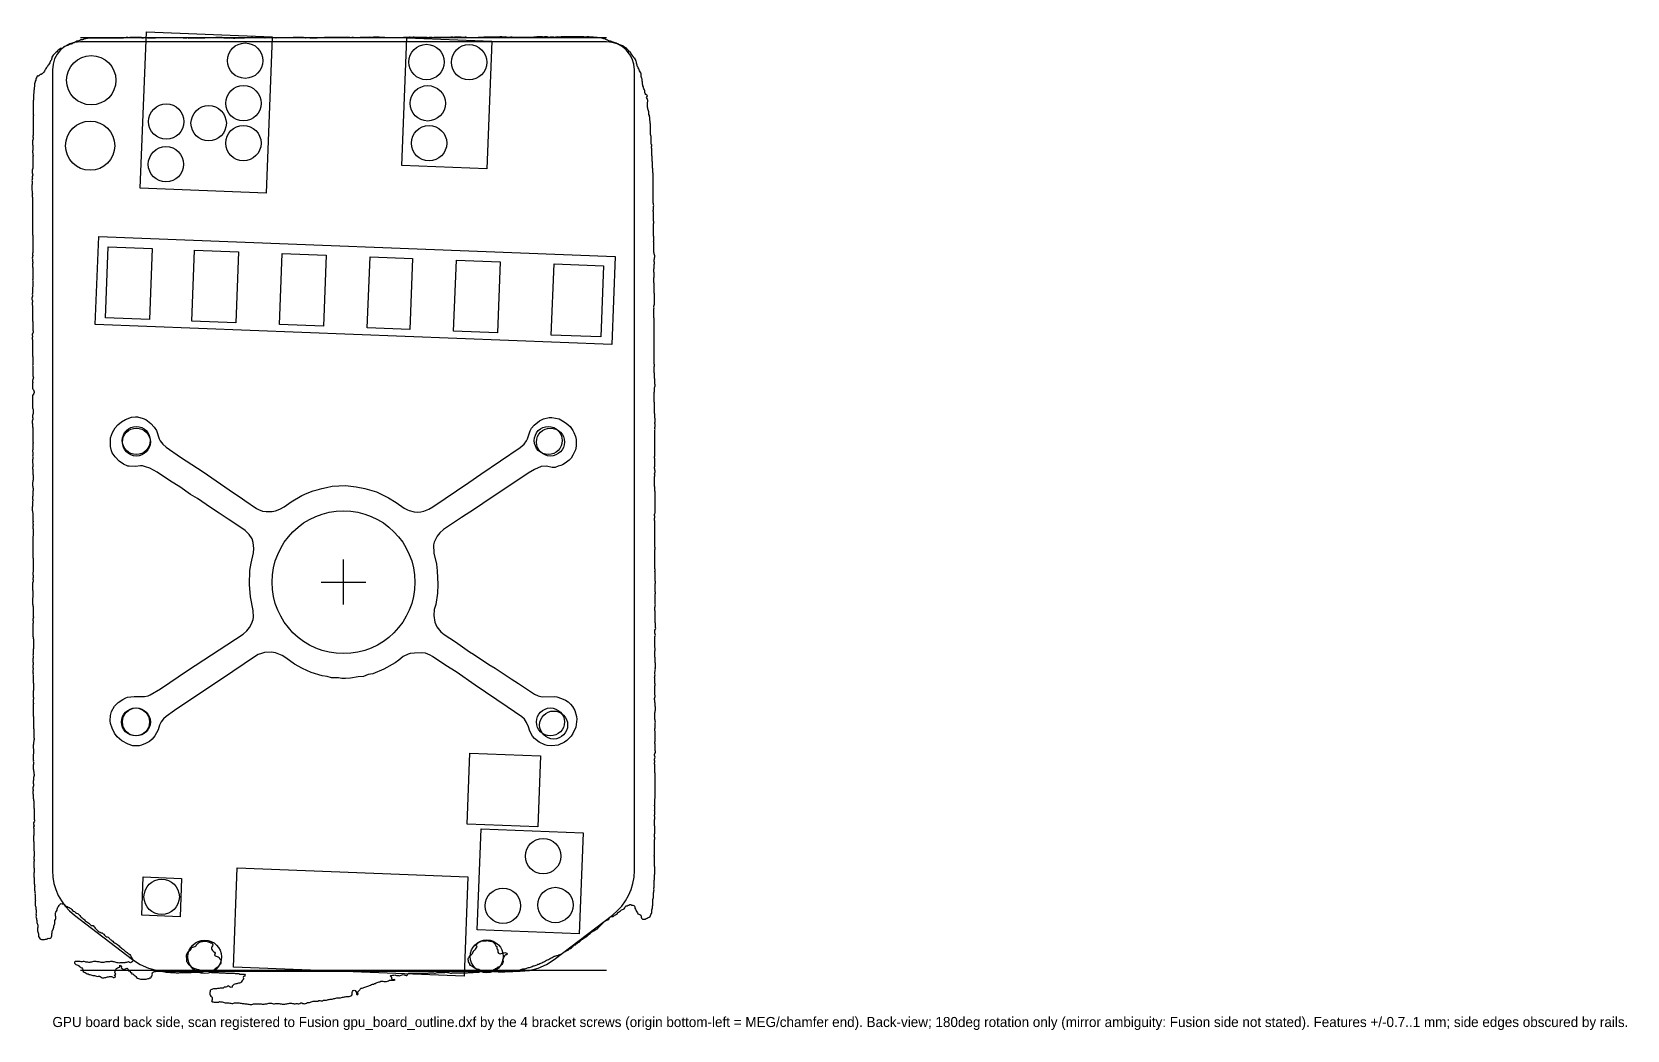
# Model space of a CAD drawing. Header units: millimetres. Extents: x -4 to 281, y -11 to 168.
import ezdxf

# ---------------------------------------------------------------- set-up
doc = ezdxf.new("R2010")
doc.units = ezdxf.units.MM
for name, color, linetype in [('BRACKET_OUTLINE', 1, 'Continuous'), ('BRACKET_SCREWS', 1, 'Continuous'), ('CONN_MEG_ARRAY', 5, 'Continuous'), ('DIE_CENTRE', 3, 'Continuous'), ('FUSION_HOLES', 8, 'Continuous'), ('FUSION_OUTLINE', 8, 'Continuous'), ('KEEPOUT_CAPS', 30, 'Continuous'), ('KEEPOUT_INDUCTORS', 6, 'Continuous'), ('KEEPOUT_OTHER', 40, 'Continuous'), ('MOUNT_HOLES_OTHER', 4, 'Continuous'), ('NOTES', 7, 'Continuous'), ('SCAN_BOARD_EDGES', 7, 'Continuous'), ('SCAN_DARK_ENVELOPE', 9, 'Continuous')]:
    doc.layers.add(name, color=color, linetype=linetype)

msp = doc.modelspace()

# ---------------------------------------------------------------- texts
at = {"layer": 'NOTES'}
msp.add_text('GPU board back side, scan registered to Fusion gpu_board_outline.dxf by the 4 bracket screws (origin bottom-left = MEG/chamfer end). Back-view; 180deg rotation only (mirror ambiguity: Fusion side not stated). Features +/-0.7..1 mm; side edges obscured by rails.', height=1.8, dxfattribs=at).set_placement((0, -10))

# ---------------------------------------------------------------- linework, layer by layer
at = {"layer": 'BRACKET_OUTLINE'}
msp.add_lwpolyline([(90.35, 40.33), (89.26, 40.22), (88.41, 40.27), (87.99, 40.4), (86.99, 40.89), (86.14, 41.56), (85.77, 41.99), (85.31, 42.85), (85.06, 43.64), (84.71, 44.43), (84.34, 44.97), (83.87, 45.42), (81.27, 47.23), (75.53, 51.07), (72.13, 53.44), (70.32, 54.59), (67.92, 56.22), (67.53, 56.44), (66.67, 56.76), (65.95, 56.87), (64.69, 56.81), (63.93, 56.73), (63.6, 56.63), (62.69, 56.17), (61.92, 55.56), (61.22, 55.08), (59.25, 53.93), (57.23, 53.11), (56.43, 52.95), (55.6, 52.64), (54.64, 52.56), (53.26, 52.32), (52.38, 52.27), (51.7, 52.29), (51.11, 52.37), (49.84, 52.41), (49.12, 52.61), (48.18, 52.73), (46.26, 53.34), (44.71, 54.04), (43.24, 54.85), (41.71, 55.96), (41.06, 56.37), (39.86, 56.84), (39.48, 56.93), (39.14, 56.95), (37.92, 56.88), (37.34, 56.75), (36.76, 56.53), (36.26, 56.26), (32.22, 53.51), (21.79, 46.56), (20.32, 45.5), (19.82, 45.05), (19.44, 44.53), (19.16, 43.94), (18.92, 43.07), (18.32, 42.03), (17.84, 41.45), (17.32, 41.02), (16.62, 40.63), (15.92, 40.33), (15.5, 40.25), (14.71, 40.21), (14.37, 40.26), (13.51, 40.55), (12.39, 41.12), (11.55, 41.86), (11.08, 42.5), (10.67, 43.38), (10.4, 44.21), (10.31, 44.68), (10.36, 45.66), (10.56, 46.39), (11.09, 47.31), (11.72, 47.97), (12.55, 48.54), (13.13, 48.83), (13.42, 48.93), (14.59, 49.04), (16.45, 49.06), (17.08, 49.16), (17.49, 49.34), (19.29, 50.44), (24.12, 53.69), (34.1, 60.21), (34.74, 60.75), (35.22, 61.36), (35.6, 62.04), (35.86, 62.82), (35.93, 63.24), (35.85, 64.43), (35.37, 66.83), (35.2, 69.04), (35.3, 71.55), (35.51, 72.88), (35.96, 74.73), (36.01, 75.49), (35.89, 76.55), (35.68, 77.22), (35.17, 78.01), (34.43, 78.71), (33.68, 79.25), (31.43, 80.7), (29.82, 81.81), (28.22, 82.82), (25.91, 84.39), (24.66, 85.14), (22.74, 86.48), (21.1, 87.52), (18.74, 89.12), (17.4, 89.85), (16.63, 90.05), (16.08, 90.26), (15.74, 90.27), (14.86, 90.14), (13.72, 90.18), (13.46, 90.22), (12.7, 90.56), (11.93, 91.08), (11.22, 91.86), (10.68, 92.59), (10.54, 92.95), (10.4, 93.71), (10.35, 94.39), (10.38, 95.28), (10.72, 96.19), (11.2, 97.06), (11.66, 97.58), (12.34, 98.13), (13.04, 98.53), (14.12, 98.94), (14.83, 99.03), (15.21, 99.02), (16.24, 98.71), (16.7, 98.51), (17.59, 97.83), (18.19, 97.17), (18.58, 96.55), (19.09, 95.09), (19.27, 94.71), (19.74, 94.1), (20.33, 93.58), (22.87, 91.82), (26.91, 89.17), (32.37, 85.4), (33.52, 84.68), (34.37, 84.05), (36.49, 82.63), (36.83, 82.44), (37.52, 82.17), (38.2, 82.07), (39.29, 82.12), (39.88, 82.22), (40.62, 82.49), (41.44, 82.93), (42.67, 83.81), (44.56, 84.93), (45.55, 85.39), (46.62, 85.8), (47.33, 85.97), (48.12, 86.23), (49, 86.38), (50, 86.62), (52.35, 86.74), (54.3, 86.52), (55.83, 86.22), (57.93, 85.58), (59.13, 85.03), (60.08, 84.52), (61.43, 83.71), (62.87, 82.7), (63.43, 82.37), (63.73, 82.25), (64.62, 82.04), (65.17, 81.98), (65.85, 82.02), (66.35, 82.15), (67.26, 82.53), (68, 82.95), (74.41, 87.28), (76.54, 88.77), (83.61, 93.5), (84.29, 94.13), (84.73, 94.74), (84.89, 95.09), (85.36, 96.51), (85.62, 96.99), (86.09, 97.51), (87.06, 98.31), (87.76, 98.63), (88.76, 98.89), (89.22, 98.9), (90.54, 98.62), (91.14, 98.32), (91.83, 97.87), (92.53, 97.26), (93.02, 96.57), (93.19, 96.23), (93.46, 95.48), (93.57, 94.93), (93.62, 93.74), (93.5, 93.1), (93.02, 92.14), (92.68, 91.63), (92.33, 91.25), (91.65, 90.75), (91.13, 90.46), (90.84, 90.33), (90.35, 90.21), (89.87, 89.97), (89.29, 89.96), (88.27, 90.17), (87.31, 90.11), (86.15, 89.6), (85.04, 88.92), (76.9, 83.54), (75.43, 82.51), (73.1, 81.02), (69.91, 78.85), (69.23, 78.3), (68.74, 77.7), (68.21, 76.63), (68.11, 76.12), (68.15, 74.63), (68.63, 72.7), (68.75, 71.51), (68.88, 69.05), (68.82, 67.48), (68.51, 65.46), (68.23, 64.6), (68.13, 63.49), (68.31, 62.31), (68.71, 61.47), (69.39, 60.62), (70.01, 60.11), (72, 58.82), (74.54, 57.04), (75.23, 56.63), (78.01, 54.78), (79.1, 54.13), (81.97, 52.18), (83.31, 51.35), (86.14, 49.48), (86.83, 49.16), (87.51, 48.98), (89.7, 49.04), (90.16, 48.99), (90.98, 48.71), (91.67, 48.37), (92.14, 48.07), (92.6, 47.68), (92.95, 47.28), (93.38, 46.52), (93.68, 45.48), (93.71, 45.02), (93.53, 43.56), (93.02, 42.43), (92.71, 41.97), (92.37, 41.59), (91.95, 41.2), (91.5, 40.9)], close=True, dxfattribs=at)
msp.add_circle((52.01, 69.46), 12.76, dxfattribs=at)
at = {"layer": 'BRACKET_SCREWS'}
for centre in [(14.98, 94.78), (88.6, 94.77), (14.85, 44.5), (89.57, 43.95)]:
    msp.add_circle(centre, 2.5, dxfattribs=at)
at = {"layer": 'CONN_MEG_ARRAY'}
msp.add_lwpolyline([(73.56, -0.91), (32.33, 0.69), (33.02, 18.46), (74.25, 16.86)], close=True, dxfattribs=at)
at = {"layer": 'DIE_CENTRE'}
for p, q in [((52, 65.5), (52, 73.5)), ((48, 69.5), (56, 69.5))]:
    msp.add_line(p, q, dxfattribs=at)
at = {"layer": 'FUSION_HOLES'}
for centre in [(15, 94.5), (89, 94.5), (15, 44.5), (89, 44.5)]:
    msp.add_circle(centre, 2.5, dxfattribs=at)
at = {"layer": 'FUSION_OUTLINE'}
for points in [[(5, 166), (3.99, 165.9), (3.05, 165.61), (2.2, 165.15), (1.46, 164.54), (0.85, 163.8), (0.39, 162.95), (0.1, 162.01), (0, 161)], [(99, 166), (5, 166)], [(104, 161), (103.9, 162.01), (103.61, 162.95), (103.15, 163.8), (102.54, 164.54), (101.8, 165.15), (100.95, 165.61), (100.01, 165.9), (99, 166)], [(0, 161), (0, 17.94)], [(104, 17.94), (104, 161)], [(0, 17.94), (0.07, 16.78), (0.27, 15.65), (0.59, 14.56), (1.03, 13.51), (1.6, 12.52), (2.27, 11.6), (3.05, 10.75), (3.93, 10)], [(100.07, 10), (100.95, 10.75), (101.73, 11.6), (102.4, 12.52), (102.97, 13.51), (103.41, 14.56), (103.73, 15.65), (103.93, 16.78), (104, 17.94)], [(3.93, 10), (14.31, 2.06)], [(89.69, 2.06), (100.07, 10)], [(14.31, 2.06), (15.69, 1.17), (17.18, 0.53), (18.76, 0.13), (20.39, 0)], [(20.39, 0), (83.61, 0)], [(83.61, 0), (85.24, 0.13), (86.82, 0.53), (88.31, 1.17), (89.69, 2.06)]]:
    msp.add_lwpolyline(points, dxfattribs=at)
at = {"layer": 'KEEPOUT_CAPS'}
for points in [[(38.21, 138.98), (15.7, 139.85), (16.78, 167.77), (39.29, 166.89)], [(77.64, 143.29), (62.46, 143.88), (63.35, 166.72), (78.52, 166.13)], [(94.12, 6.68), (75.91, 7.39), (76.61, 25.41), (94.82, 24.7)], [(22.8, 9.7), (15.97, 9.97), (16.24, 16.82), (23.07, 16.56)]]:
    msp.add_lwpolyline(points, close=True, dxfattribs=at)
for centre in [(34.44, 162.63), (66.85, 162.39), (74.45, 162.35), (34.14, 155.02), (67.07, 155.01), (20.34, 151.74), (27.92, 151.45), (34.12, 147.9), (67.3, 147.89), (20.29, 144.12), (87.69, 20.53), (19.52, 13.26), (80.5, 11.66), (89.88, 11.8)]:
    msp.add_circle(centre, 3.16, dxfattribs=at)
at = {"layer": 'KEEPOUT_INDUCTORS'}
for points in [[(99.98, 111.93), (7.66, 115.51), (8.27, 131.24), (100.59, 127.66)], [(17.32, 116.41), (9.48, 116.71), (9.97, 129.4), (17.81, 129.1)], [(32.75, 115.81), (24.91, 116.11), (25.4, 128.8), (33.24, 128.5)], [(48.43, 115.2), (40.59, 115.5), (41.08, 128.19), (48.92, 127.89)], [(63.86, 114.6), (56.27, 114.89), (56.76, 127.58), (64.35, 127.29)], [(79.54, 113.99), (71.7, 114.3), (72.19, 126.98), (80.03, 126.68)], [(98, 113.27), (89.15, 113.62), (89.64, 126.31), (98.49, 125.96)]]:
    msp.add_lwpolyline(points, close=True, dxfattribs=at)
at = {"layer": 'KEEPOUT_OTHER'}
msp.add_lwpolyline([(86.75, 25.78), (74.11, 26.27), (74.6, 38.95), (87.24, 38.46)], close=True, dxfattribs=at)
at = {"layer": 'MOUNT_HOLES_OTHER'}
for centre, radius in [((6.94, 159.13), 4.4), ((6.74, 147.44), 4.4), ((27.21, 2.54), 2.99), ((77.62, 2.62), 2.94)]:
    msp.add_circle(centre, radius, dxfattribs=at)
at = {"layer": 'SCAN_BOARD_EDGES'}
for p, q in [((5, 166.75), (99, 166.75)), ((5, 0.16), (99, 0.16))]:
    msp.add_line(p, q, dxfattribs=at)
at = {"layer": 'SCAN_DARK_ENVELOPE'}
msp.add_lwpolyline([(35.63, -6), (35.79, -5.92), (35.96, -5.87), (36.13, -5.87), (36.3, -5.83), (36.47, -5.83), (36.64, -5.83), (36.81, -5.83), (36.98, -5.88), (37.14, -5.88), (37.31, -5.88), (37.48, -5.92), (37.65, -5.92), (37.82, -5.92), (37.99, -5.88), (38.16, -5.88), (38.33, -5.84), (38.49, -5.79), (38.66, -5.75), (38.83, -5.71), (39, -5.71), (39.17, -5.75), (39.34, -5.8), (39.51, -5.84), (39.68, -5.84), (39.84, -5.8), (40.01, -5.8), (40.18, -5.8), (40.35, -5.8), (40.52, -5.8), (40.69, -5.84), (40.86, -5.88), (41.03, -5.89), (41.19, -5.89), (41.36, -5.89), (41.53, -5.89), (41.7, -5.84), (41.87, -5.84), (42.04, -5.8), (42.21, -5.8), (42.38, -5.76), (42.54, -5.76), (42.71, -5.76), (42.88, -5.8), (43.05, -5.81), (43.22, -5.85), (43.39, -5.85), (43.56, -5.81), (43.73, -5.81), (43.89, -5.85), (44.06, -5.85), (44.23, -5.77), (44.4, -5.68), (44.57, -5.68), (44.74, -5.77), (44.91, -5.81), (45.08, -5.85), (45.24, -5.81), (45.41, -5.73), (45.58, -5.64), (45.75, -5.6), (45.92, -5.6), (46.09, -5.56), (46.26, -5.47), (46.43, -5.43), (46.6, -5.39), (46.76, -5.39), (46.93, -5.39), (47.1, -5.39), (47.27, -5.35), (47.44, -5.35), (47.61, -5.27), (47.78, -5.27), (47.95, -5.31), (48.11, -5.31), (48.28, -5.31), (48.45, -5.22), (48.62, -5.18), (48.79, -5.18), (48.96, -5.18), (49.13, -5.14), (49.3, -5.1), (49.47, -5.1), (49.63, -5.02), (49.8, -5.02), (49.97, -5.02), (50.14, -4.97), (50.31, -4.93), (50.48, -4.89), (50.65, -4.85), (50.82, -4.81), (50.98, -4.81), (51.15, -4.81), (51.32, -4.81), (51.49, -4.81), (51.66, -4.72), (51.83, -4.68), (52, -4.64), (52.17, -4.6), (52.34, -4.6), (52.5, -4.56), (52.67, -4.56), (52.84, -4.56), (53.01, -4.52), (53.18, -4.47), (53.35, -4.43), (53.52, -4.31), (53.56, -4.14), (53.56, -3.97), (53.56, -3.8), (53.6, -3.63), (53.73, -3.46), (53.9, -3.42), (54.07, -3.46), (54.19, -3.63), (54.32, -3.8), (54.36, -3.97), (54.32, -4.14), (54.49, -4.22), (54.61, -4.1), (54.57, -3.93), (54.53, -3.76), (54.62, -3.63), (54.78, -3.55), (54.91, -3.38), (55, -3.21), (55.17, -3.08), (55.33, -3.04), (55.5, -3), (55.67, -2.91), (55.84, -2.87), (56.01, -2.83), (56.18, -2.75), (56.35, -2.7), (56.52, -2.66), (56.69, -2.58), (56.85, -2.54), (57.02, -2.41), (57.19, -2.37), (57.36, -2.37), (57.53, -2.24), (57.7, -2.2), (57.87, -2.11), (58.04, -2.07), (58.21, -1.99), (58.37, -1.95), (58.54, -1.9), (58.71, -1.82), (58.88, -1.78), (59.05, -1.82), (59.22, -1.86), (59.39, -1.86), (59.56, -1.86), (59.72, -1.86), (59.89, -1.82), (60.06, -1.74), (60.23, -1.65), (60.4, -1.61), (60.57, -1.61), (60.74, -1.61), (60.91, -1.61), (61.08, -1.61), (61.24, -1.57), (61.08, -1.53), (60.91, -1.57), (60.74, -1.49), (60.65, -1.32), (60.65, -1.15), (60.53, -1.06), (60.36, -0.93), (60.49, -0.81), (60.66, -0.77), (60.82, -0.72), (60.99, -0.72), (61.16, -0.68), (61.33, -0.73), (61.5, -0.77), (61.67, -0.77), (61.84, -0.81), (62.01, -0.85), (62.17, -0.81), (62.34, -0.73), (62.51, -0.69), (62.68, -0.64), (62.85, -0.69), (63.02, -0.73), (63.19, -0.77), (63.36, -0.77), (63.48, -0.65), (63.52, -0.48), (63.69, -0.39), (63.86, -0.39), (64.03, -0.39), (64.2, -0.35), (64.37, -0.35), (64.54, -0.35), (64.71, -0.35), (64.88, -0.35), (65.04, -0.35), (65.21, -0.35), (65.38, -0.35), (65.55, -0.35), (65.72, -0.35), (65.89, -0.35), (66.06, -0.35), (66.23, -0.36), (66.39, -0.36), (66.56, -0.36), (66.73, -0.36), (66.9, -0.36), (67.07, -0.36), (67.24, -0.32), (67.41, -0.32), (67.58, -0.32), (67.74, -0.32), (67.91, -0.32), (68.08, -0.32), (68.25, -0.36), (68.42, -0.36), (68.59, -0.32), (68.76, -0.28), (68.93, -0.28), (69.09, -0.28), (69.26, -0.28), (69.43, -0.28), (69.6, -0.28), (69.77, -0.28), (69.94, -0.28), (70.11, -0.24), (70.28, -0.2), (70.44, -0.2), (70.61, -0.24), (70.78, -0.28), (70.95, -0.32), (71.12, -0.37), (71.29, -0.37), (71.46, -0.32), (71.62, -0.33), (71.79, -0.33), (71.96, -0.33), (72.13, -0.33), (72.3, -0.33), (72.47, -0.33), (72.64, -0.33), (72.81, -0.33), (72.97, -0.33), (73.14, -0.33), (73.31, -0.33), (73.48, -0.33), (73.65, -0.33), (73.82, -0.29), (73.99, -0.29), (74.16, -0.29), (74.33, -0.25), (74.49, -0.25), (74.66, -0.25), (74.83, -0.25), (75, -0.25), (75.17, -0.25), (75.34, -0.21), (75.51, -0.21), (75.68, -0.17), (75.84, -0.17), (76.01, -0.17), (76.18, -0.17), (76.35, -0.12), (76.52, -0.08), (76.69, -0.04), (76.73, 0.04), (76.56, 0.13), (76.39, 0.17), (76.22, 0.26), (76.06, 0.3), (75.89, 0.34), (75.72, 0.38), (75.55, 0.47), (75.38, 0.6), (75.21, 0.72), (75.04, 0.81), (74.88, 0.85), (74.71, 0.98), (74.62, 1.15), (74.58, 1.32), (74.46, 1.49), (74.33, 1.66), (74.33, 1.83), (74.29, 2), (74.29, 2.17), (74.37, 2.34), (74.5, 2.5), (74.59, 2.67), (74.71, 2.84), (74.88, 2.97), (75.05, 3.14), (75.14, 3.31), (75.22, 3.48), (75.31, 3.65), (75.47, 3.81), (75.6, 3.9), (75.73, 4.07), (75.86, 4.24), (75.9, 4.41), (75.77, 4.49), (75.69, 4.66), (75.86, 4.83), (76.03, 4.96), (76.15, 5.12), (76.32, 5.21), (76.49, 5.29), (76.66, 5.38), (76.83, 5.42), (77, 5.42), (77.17, 5.42), (77.33, 5.42), (77.5, 5.42), (77.67, 5.46), (77.84, 5.42), (78.01, 5.42), (78.18, 5.33), (78.35, 5.33), (78.52, 5.29), (78.68, 5.2), (78.85, 5.12), (79.02, 4.95), (79.1, 4.82), (79.15, 4.65), (79.23, 4.48), (79.4, 4.4), (79.4, 4.23), (79.44, 4.06), (79.48, 3.89), (79.57, 3.72), (79.61, 3.55), (79.61, 3.38), (79.69, 3.21), (79.86, 3.13), (80.03, 3.08), (80.2, 3.13), (80.37, 3.17), (80.54, 3.25), (80.7, 3.25), (80.87, 3.29), (81.04, 3.25), (81.21, 3.21), (81.29, 3.04), (81.13, 2.91), (80.96, 2.87), (80.79, 2.7), (80.66, 2.53), (80.58, 2.36), (80.49, 2.19), (80.45, 2.02), (80.49, 1.86), (80.53, 1.69), (80.49, 1.52), (80.4, 1.35), (80.28, 1.18), (80.15, 1.01), (79.98, 0.84), (79.81, 0.76), (79.64, 0.67), (79.47, 0.55), (79.3, 0.42), (79.14, 0.38), (78.97, 0.29), (78.8, 0.21), (78.71, 0.04), (78.84, -0.05), (79.01, -0.09), (79.18, -0.09), (79.35, -0.09), (79.51, -0.09), (79.68, -0.13), (79.85, -0.13), (80.02, -0.13), (80.19, -0.13), (80.36, -0.13), (80.53, -0.13), (80.7, -0.13), (80.86, -0.13), (81.03, -0.09), (81.2, -0.09), (81.37, -0.09), (81.54, -0.09), (81.71, -0.05), (81.88, -0.05), (82.05, -0.05), (82.21, -0.05), (82.38, 0.03), (82.55, 0.07), (82.72, 0.07), (82.89, 0.11), (83.06, 0.16), (83.23, 0.16), (83.4, 0.16), (83.57, 0.2), (83.73, 0.28), (83.9, 0.32), (84.07, 0.37), (84.24, 0.41), (84.41, 0.41), (84.58, 0.45), (84.75, 0.53), (84.92, 0.58), (85.08, 0.66), (85.25, 0.66), (85.42, 0.7), (85.59, 0.74), (85.76, 0.83), (85.93, 0.91), (86.1, 0.95), (86.27, 1), (86.44, 1.08), (86.6, 1.12), (86.77, 1.21), (86.94, 1.25), (87.11, 1.33), (87.28, 1.42), (87.45, 1.46), (87.62, 1.59), (87.79, 1.63), (87.96, 1.71), (88.13, 1.84), (88.29, 1.92), (88.46, 2.01), (88.63, 2.09), (88.8, 2.18), (88.97, 2.26), (89.14, 2.39), (89.31, 2.43), (89.48, 2.55), (89.65, 2.64), (89.81, 2.68), (89.98, 2.72), (90.15, 2.76), (90.32, 2.81), (90.49, 2.89), (90.66, 2.98), (90.83, 3.02), (91, 3.1), (91.17, 3.19), (91.34, 3.31), (91.46, 3.44), (91.63, 3.52), (91.8, 3.61), (91.97, 3.65), (92.14, 3.73), (92.26, 3.86), (92.43, 3.99), (92.56, 4.03), (92.73, 4.16), (92.81, 4.28), (92.98, 4.41), (93.15, 4.58), (93.32, 4.66), (93.49, 4.7), (93.62, 4.87), (93.79, 4.92), (93.96, 5.08), (94.12, 5.17), (94.29, 5.34), (94.46, 5.51), (94.63, 5.68), (94.8, 5.72), (94.97, 5.89), (95.14, 6.01), (95.31, 6.1), (95.48, 6.18), (95.6, 6.31), (95.77, 6.48), (95.94, 6.6), (96.11, 6.69), (96.24, 6.86), (96.41, 6.98), (96.58, 7.11), (96.74, 7.19), (96.91, 7.28), (97.08, 7.4), (97.25, 7.49), (97.38, 7.53), (97.51, 7.7), (97.63, 7.87), (97.8, 8), (97.97, 8.16), (98.14, 8.29), (98.22, 8.46), (98.39, 8.59), (98.56, 8.76), (98.73, 8.92), (98.9, 9.01), (99.07, 9.09), (99.24, 9.18), (99.41, 9.26), (99.49, 9.43), (99.62, 9.56), (99.79, 9.73), (99.96, 9.77), (100.13, 9.77), (100.3, 9.89), (100.46, 9.98), (100.63, 10.02), (100.8, 10.15), (100.97, 10.27), (101.01, 10.44), (101.18, 10.53), (101.35, 10.65), (101.52, 10.78), (101.69, 10.95), (101.86, 10.99), (102.03, 11.08), (102.15, 11.12), (102.28, 11.29), (102.37, 11.46), (102.54, 11.63), (102.7, 11.67), (102.87, 11.75), (103.04, 11.79), (103.21, 11.88), (103.38, 11.88), (103.55, 11.79), (103.72, 11.75), (103.89, 11.71), (104.01, 11.58), (104.1, 11.41), (104.1, 11.24), (104.18, 11.07), (104.26, 10.9), (104.31, 10.73), (104.43, 10.56), (104.56, 10.39), (104.64, 10.22), (104.81, 10.14), (104.98, 10.1), (105.15, 9.97), (105.19, 9.8), (105.19, 9.63), (105.27, 9.46), (105.44, 9.29), (105.61, 9.25), (105.78, 9.29), (105.95, 9.29), (106.12, 9.37), (106.28, 9.46), (106.45, 9.54), (106.62, 9.63), (106.79, 9.75), (106.88, 9.92), (106.96, 10.09), (107.05, 10.26), (107.09, 10.43), (107.09, 10.6), (107.09, 10.77), (107.09, 10.94), (107.17, 11.11), (107.22, 11.28), (107.22, 11.45), (107.26, 11.61), (107.3, 11.78), (107.3, 11.95), (107.3, 12.12), (107.3, 12.29), (107.3, 12.46), (107.31, 12.63), (107.31, 12.8), (107.35, 12.97), (107.39, 13.14), (107.39, 13.31), (107.43, 13.48), (107.43, 13.65), (107.43, 13.81), (107.44, 13.98), (107.48, 14.15), (107.48, 14.32), (107.52, 14.49), (107.48, 14.66), (107.48, 14.83), (107.52, 15), (107.52, 15.17), (107.52, 15.34), (107.52, 15.51), (107.52, 15.68), (107.52, 15.85), (107.52, 16.02), (107.52, 16.19), (107.57, 16.35), (107.57, 16.52), (107.57, 16.69), (107.57, 16.86), (107.61, 17.03), (107.61, 17.2), (107.65, 17.37), (107.65, 17.54), (107.66, 17.71), (107.66, 17.88), (107.66, 18.05), (107.66, 18.22), (107.66, 18.39), (107.66, 18.56), (107.62, 18.72), (107.62, 18.89), (107.62, 19.06), (107.62, 19.23), (107.62, 19.4), (107.58, 19.57), (107.58, 19.74), (107.58, 19.91), (107.58, 20.08), (107.58, 20.25), (107.58, 20.42), (107.54, 20.59), (107.58, 20.76), (107.58, 20.93), (107.58, 21.09), (107.58, 21.26), (107.58, 21.43), (107.58, 21.6), (107.58, 21.77), (107.58, 21.94), (107.58, 22.11), (107.58, 22.28), (107.58, 22.45), (107.58, 22.62), (107.58, 22.79), (107.58, 22.96), (107.58, 23.13), (107.58, 23.3), (107.59, 23.47), (107.63, 23.63), (107.63, 23.8), (107.59, 23.97), (107.59, 24.14), (107.59, 24.31), (107.59, 24.48), (107.63, 24.65), (107.63, 24.82), (107.63, 24.99), (107.63, 25.16), (107.63, 25.33), (107.63, 25.5), (107.63, 25.67), (107.63, 25.84), (107.59, 26), (107.59, 26.17), (107.59, 26.34), (107.59, 26.51), (107.59, 26.68), (107.59, 26.85), (107.59, 27.02), (107.64, 27.19), (107.64, 27.36), (107.64, 27.53), (107.6, 27.7), (107.6, 27.87), (107.64, 28.04), (107.64, 28.21), (107.64, 28.37), (107.64, 28.54), (107.6, 28.71), (107.64, 28.88), (107.64, 29.05), (107.64, 29.22), (107.64, 29.39), (107.6, 29.56), (107.64, 29.73), (107.64, 29.9), (107.64, 30.07), (107.64, 30.24), (107.65, 30.41), (107.65, 30.58), (107.65, 30.75), (107.69, 30.91), (107.73, 31.08), (107.69, 31.25), (107.69, 31.42), (107.69, 31.59), (107.69, 31.76), (107.73, 31.93), (107.73, 32.1), (107.73, 32.27), (107.69, 32.44), (107.69, 32.61), (107.69, 32.78), (107.69, 32.95), (107.69, 33.12), (107.74, 33.28), (107.74, 33.45), (107.74, 33.62), (107.7, 33.79), (107.7, 33.96), (107.74, 34.13), (107.74, 34.3), (107.74, 34.47), (107.74, 34.64), (107.7, 34.81), (107.7, 34.98), (107.7, 35.15), (107.7, 35.32), (107.66, 35.49), (107.66, 35.65), (107.66, 35.82), (107.66, 35.99), (107.66, 36.16), (107.66, 36.33), (107.66, 36.5), (107.66, 36.67), (107.66, 36.84), (107.62, 37.01), (107.62, 37.18), (107.66, 37.35), (107.66, 37.52), (107.62, 37.69), (107.62, 37.86), (107.66, 38.03), (107.71, 38.19), (107.66, 38.36), (107.62, 38.53), (107.62, 38.7), (107.67, 38.87), (107.75, 39.04), (107.75, 39.21), (107.71, 39.38), (107.71, 39.55), (107.71, 39.72), (107.71, 39.89), (107.71, 40.06), (107.71, 40.23), (107.71, 40.4), (107.71, 40.56), (107.67, 40.73), (107.67, 40.9), (107.71, 41.07), (107.71, 41.24), (107.71, 41.41), (107.72, 41.58), (107.72, 41.75), (107.72, 41.92), (107.72, 42.09), (107.72, 42.26), (107.72, 42.43), (107.72, 42.6), (107.72, 42.77), (107.68, 42.93), (107.68, 43.1), (107.68, 43.27), (107.72, 43.44), (107.72, 43.61), (107.72, 43.78), (107.72, 43.95), (107.72, 44.12), (107.72, 44.29), (107.76, 44.46), (107.72, 44.63), (107.72, 44.8), (107.68, 44.97), (107.68, 45.14), (107.68, 45.31), (107.68, 45.47), (107.68, 45.64), (107.68, 45.81), (107.68, 45.98), (107.68, 46.15), (107.69, 46.32), (107.73, 46.49), (107.77, 46.66), (107.77, 46.83), (107.77, 47), (107.77, 47.17), (107.73, 47.34), (107.73, 47.51), (107.69, 47.68), (107.69, 47.84), (107.65, 48.01), (107.65, 48.18), (107.65, 48.35), (107.61, 48.52), (107.61, 48.69), (107.65, 48.86), (107.69, 49.03), (107.69, 49.2), (107.65, 49.37), (107.65, 49.54), (107.65, 49.71), (107.65, 49.88), (107.65, 50.05), (107.65, 50.22), (107.65, 50.38), (107.65, 50.55), (107.65, 50.72), (107.65, 50.89), (107.7, 51.06), (107.7, 51.23), (107.66, 51.4), (107.66, 51.57), (107.66, 51.74), (107.66, 51.91), (107.66, 52.08), (107.66, 52.25), (107.62, 52.42), (107.66, 52.59), (107.66, 52.75), (107.7, 52.92), (107.66, 53.09), (107.66, 53.26), (107.66, 53.43), (107.7, 53.6), (107.7, 53.77), (107.75, 53.94), (107.7, 54.11), (107.75, 54.28), (107.75, 54.45), (107.75, 54.62), (107.79, 54.79), (107.75, 54.96), (107.71, 55.12), (107.71, 55.29), (107.71, 55.46), (107.71, 55.63), (107.71, 55.8), (107.71, 55.97), (107.67, 56.14), (107.67, 56.31), (107.67, 56.48), (107.67, 56.65), (107.67, 56.82), (107.67, 56.99), (107.67, 57.16), (107.71, 57.33), (107.71, 57.5), (107.71, 57.66), (107.67, 57.83), (107.67, 58), (107.67, 58.17), (107.63, 58.34), (107.63, 58.51), (107.63, 58.68), (107.63, 58.85), (107.63, 59.02), (107.68, 59.19), (107.68, 59.36), (107.68, 59.53), (107.68, 59.7), (107.72, 59.87), (107.76, 60.03), (107.72, 60.2), (107.68, 60.37), (107.64, 60.54), (107.64, 60.71), (107.68, 60.88), (107.76, 61.05), (107.81, 61.22), (107.77, 61.39), (107.77, 61.56), (107.77, 61.73), (107.77, 61.9), (107.77, 62.07), (107.73, 62.24), (107.73, 62.4), (107.73, 62.57), (107.73, 62.74), (107.73, 62.91), (107.73, 63.08), (107.73, 63.25), (107.73, 63.42), (107.73, 63.59), (107.73, 63.76), (107.73, 63.93), (107.69, 64.1), (107.69, 64.27), (107.65, 64.44), (107.65, 64.61), (107.65, 64.78), (107.65, 64.94), (107.69, 65.11), (107.73, 65.28), (107.78, 65.45), (107.73, 65.62), (107.73, 65.79), (107.69, 65.96), (107.73, 66.13), (107.74, 66.3), (107.74, 66.47), (107.69, 66.64), (107.69, 66.81), (107.69, 66.98), (107.7, 67.15), (107.74, 67.31), (107.78, 67.48), (107.78, 67.65), (107.74, 67.82), (107.7, 67.99), (107.74, 68.16), (107.74, 68.33), (107.74, 68.5), (107.74, 68.67), (107.7, 68.84), (107.74, 69.01), (107.74, 69.18), (107.79, 69.35), (107.79, 69.52), (107.74, 69.69), (107.74, 69.85), (107.74, 70.02), (107.7, 70.19), (107.7, 70.36), (107.7, 70.53), (107.7, 70.7), (107.7, 70.87), (107.7, 71.04), (107.71, 71.21), (107.66, 71.38), (107.71, 71.55), (107.71, 71.72), (107.66, 71.89), (107.67, 72.06), (107.67, 72.22), (107.67, 72.39), (107.67, 72.56), (107.67, 72.73), (107.67, 72.9), (107.67, 73.07), (107.63, 73.24), (107.67, 73.41), (107.67, 73.58), (107.67, 73.75), (107.67, 73.92), (107.67, 74.09), (107.63, 74.26), (107.63, 74.43), (107.67, 74.6), (107.67, 74.76), (107.67, 74.93), (107.67, 75.1), (107.67, 75.27), (107.72, 75.44), (107.72, 75.61), (107.67, 75.78), (107.68, 75.95), (107.68, 76.12), (107.68, 76.29), (107.68, 76.46), (107.68, 76.63), (107.68, 76.8), (107.68, 76.97), (107.68, 77.13), (107.68, 77.3), (107.68, 77.47), (107.68, 77.64), (107.68, 77.81), (107.68, 77.98), (107.68, 78.15), (107.68, 78.32), (107.64, 78.49), (107.64, 78.66), (107.64, 78.83), (107.64, 79), (107.64, 79.17), (107.64, 79.34), (107.64, 79.51), (107.64, 79.67), (107.64, 79.84), (107.64, 80.01), (107.64, 80.18), (107.64, 80.35), (107.6, 80.52), (107.6, 80.69), (107.6, 80.86), (107.65, 81.03), (107.65, 81.2), (107.6, 81.37), (107.6, 81.54), (107.65, 81.71), (107.73, 81.88), (107.69, 82.04), (107.69, 82.21), (107.69, 82.38), (107.69, 82.55), (107.73, 82.72), (107.73, 82.89), (107.74, 83.06), (107.74, 83.23), (107.74, 83.4), (107.69, 83.57), (107.69, 83.74), (107.7, 83.91), (107.7, 84.08), (107.7, 84.25), (107.7, 84.41), (107.7, 84.58), (107.7, 84.75), (107.7, 84.92), (107.7, 85.09), (107.7, 85.26), (107.7, 85.43), (107.7, 85.6), (107.66, 85.77), (107.66, 85.94), (107.66, 86.11), (107.66, 86.28), (107.66, 86.45), (107.62, 86.62), (107.62, 86.79), (107.58, 86.95), (107.58, 87.12), (107.58, 87.29), (107.58, 87.46), (107.62, 87.63), (107.58, 87.8), (107.58, 87.97), (107.62, 88.14), (107.62, 88.31), (107.66, 88.48), (107.66, 88.65), (107.62, 88.82), (107.67, 88.99), (107.71, 89.16), (107.71, 89.32), (107.67, 89.49), (107.63, 89.66), (107.58, 89.83), (107.58, 90), (107.63, 90.17), (107.63, 90.34), (107.63, 90.51), (107.63, 90.68), (107.63, 90.85), (107.67, 91.02), (107.67, 91.19), (107.67, 91.36), (107.63, 91.53), (107.59, 91.7), (107.59, 91.86), (107.63, 92.03), (107.63, 92.2), (107.63, 92.37), (107.63, 92.54), (107.63, 92.71), (107.63, 92.88), (107.63, 93.05), (107.63, 93.22), (107.63, 93.39), (107.64, 93.56), (107.68, 93.73), (107.68, 93.9), (107.68, 94.07), (107.68, 94.23), (107.68, 94.4), (107.68, 94.57), (107.68, 94.74), (107.64, 94.91), (107.64, 95.08), (107.64, 95.25), (107.64, 95.42), (107.64, 95.59), (107.64, 95.76), (107.64, 95.93), (107.64, 96.1), (107.64, 96.27), (107.64, 96.44), (107.68, 96.6), (107.69, 96.77), (107.64, 96.94), (107.64, 97.11), (107.69, 97.28), (107.73, 97.45), (107.73, 97.62), (107.65, 97.79), (107.65, 97.96), (107.69, 98.13), (107.69, 98.3), (107.69, 98.47), (107.69, 98.64), (107.65, 98.81), (107.65, 98.98), (107.65, 99.14), (107.65, 99.31), (107.65, 99.48), (107.61, 99.65), (107.57, 99.82), (107.57, 99.99), (107.61, 100.16), (107.61, 100.33), (107.61, 100.5), (107.61, 100.67), (107.61, 100.84), (107.57, 101.01), (107.57, 101.18), (107.57, 101.35), (107.57, 101.51), (107.53, 101.68), (107.53, 101.85), (107.53, 102.02), (107.53, 102.19), (107.53, 102.36), (107.53, 102.53), (107.53, 102.7), (107.53, 102.87), (107.53, 103.04), (107.53, 103.21), (107.53, 103.38), (107.58, 103.55), (107.58, 103.72), (107.62, 103.89), (107.62, 104.05), (107.62, 104.22), (107.66, 104.39), (107.7, 104.56), (107.71, 104.73), (107.66, 104.9), (107.66, 105.07), (107.66, 105.24), (107.66, 105.41), (107.67, 105.58), (107.67, 105.75), (107.58, 105.92), (107.58, 106.09), (107.58, 106.26), (107.58, 106.42), (107.58, 106.59), (107.58, 106.76), (107.54, 106.93), (107.54, 107.1), (107.54, 107.27), (107.54, 107.44), (107.54, 107.61), (107.54, 107.78), (107.54, 107.95), (107.59, 108.12), (107.59, 108.29), (107.55, 108.46), (107.55, 108.63), (107.55, 108.8), (107.55, 108.96), (107.55, 109.13), (107.55, 109.3), (107.55, 109.47), (107.55, 109.64), (107.51, 109.81), (107.51, 109.98), (107.51, 110.15), (107.51, 110.32), (107.51, 110.49), (107.51, 110.66), (107.51, 110.83), (107.51, 111), (107.51, 111.17), (107.51, 111.33), (107.51, 111.5), (107.55, 111.67), (107.55, 111.84), (107.55, 112.01), (107.56, 112.18), (107.56, 112.35), (107.56, 112.52), (107.56, 112.69), (107.56, 112.86), (107.56, 113.03), (107.56, 113.2), (107.52, 113.37), (107.52, 113.54), (107.52, 113.71), (107.52, 113.87), (107.56, 114.04), (107.56, 114.21), (107.56, 114.38), (107.56, 114.55), (107.56, 114.72), (107.56, 114.89), (107.52, 115.06), (107.52, 115.23), (107.52, 115.4), (107.52, 115.57), (107.52, 115.74), (107.52, 115.91), (107.52, 116.08), (107.52, 116.24), (107.52, 116.41), (107.52, 116.58), (107.48, 116.75), (107.48, 116.92), (107.48, 117.09), (107.48, 117.26), (107.48, 117.43), (107.48, 117.6), (107.49, 117.77), (107.49, 117.94), (107.49, 118.11), (107.49, 118.28), (107.53, 118.45), (107.49, 118.61), (107.49, 118.78), (107.53, 118.95), (107.57, 119.12), (107.57, 119.29), (107.57, 119.46), (107.57, 119.63), (107.57, 119.8), (107.57, 119.97), (107.58, 120.14), (107.62, 120.31), (107.62, 120.48), (107.58, 120.65), (107.58, 120.82), (107.58, 120.99), (107.54, 121.15), (107.54, 121.32), (107.54, 121.49), (107.54, 121.66), (107.54, 121.83), (107.54, 122), (107.54, 122.17), (107.54, 122.34), (107.54, 122.51), (107.54, 122.68), (107.54, 122.85), (107.5, 123.02), (107.5, 123.19), (107.5, 123.36), (107.5, 123.52), (107.5, 123.69), (107.5, 123.86), (107.54, 124.03), (107.54, 124.2), (107.54, 124.37), (107.54, 124.54), (107.54, 124.71), (107.5, 124.88), (107.5, 125.05), (107.5, 125.22), (107.5, 125.39), (107.55, 125.56), (107.55, 125.73), (107.55, 125.89), (107.55, 126.06), (107.55, 126.23), (107.59, 126.4), (107.59, 126.57), (107.55, 126.74), (107.55, 126.91), (107.55, 127.08), (107.59, 127.25), (107.59, 127.42), (107.64, 127.59), (107.64, 127.76), (107.59, 127.93), (107.55, 128.1), (107.51, 128.27), (107.47, 128.43), (107.47, 128.6), (107.47, 128.77), (107.47, 128.94), (107.47, 129.11), (107.47, 129.28), (107.47, 129.45), (107.47, 129.62), (107.47, 129.79), (107.47, 129.96), (107.47, 130.13), (107.43, 130.3), (107.47, 130.47), (107.48, 130.64), (107.48, 130.8), (107.48, 130.97), (107.48, 131.14), (107.43, 131.31), (107.44, 131.48), (107.39, 131.65), (107.39, 131.82), (107.39, 131.99), (107.44, 132.16), (107.44, 132.33), (107.4, 132.5), (107.4, 132.67), (107.44, 132.84), (107.44, 133.01), (107.44, 133.18), (107.4, 133.34), (107.44, 133.51), (107.48, 133.68), (107.48, 133.85), (107.44, 134.02), (107.4, 134.19), (107.4, 134.36), (107.44, 134.53), (107.44, 134.7), (107.44, 134.87), (107.4, 135.04), (107.4, 135.21), (107.4, 135.38), (107.4, 135.55), (107.36, 135.72), (107.36, 135.88), (107.4, 136.05), (107.4, 136.22), (107.41, 136.39), (107.41, 136.56), (107.45, 136.73), (107.41, 136.9), (107.41, 137.07), (107.37, 137.24), (107.37, 137.41), (107.37, 137.58), (107.37, 137.75), (107.37, 137.92), (107.37, 138.09), (107.37, 138.25), (107.33, 138.42), (107.33, 138.59), (107.33, 138.76), (107.33, 138.93), (107.33, 139.1), (107.33, 139.27), (107.33, 139.44), (107.33, 139.61), (107.33, 139.78), (107.33, 139.95), (107.33, 140.12), (107.33, 140.29), (107.33, 140.46), (107.33, 140.63), (107.37, 140.79), (107.37, 140.96), (107.38, 141.13), (107.38, 141.3), (107.33, 141.47), (107.33, 141.64), (107.33, 141.81), (107.34, 141.98), (107.34, 142.15), (107.34, 142.32), (107.34, 142.49), (107.29, 142.66), (107.29, 142.83), (107.3, 143), (107.3, 143.16), (107.3, 143.33), (107.25, 143.5), (107.25, 143.67), (107.21, 143.84), (107.21, 144.01), (107.21, 144.18), (107.21, 144.35), (107.21, 144.52), (107.17, 144.69), (107.17, 144.86), (107.17, 145.03), (107.17, 145.2), (107.17, 145.37), (107.18, 145.54), (107.13, 145.7), (107.09, 145.87), (107.09, 146.04), (107.09, 146.21), (107.09, 146.38), (107.09, 146.55), (107.09, 146.72), (107.09, 146.89), (107.05, 147.06), (107.05, 147.23), (107.1, 147.4), (107.1, 147.57), (107.01, 147.74), (106.97, 147.91), (106.97, 148.08), (107.01, 148.24), (107.01, 148.41), (106.97, 148.58), (106.97, 148.75), (106.97, 148.92), (106.97, 149.09), (106.93, 149.26), (106.89, 149.43), (106.85, 149.6), (106.85, 149.77), (106.85, 149.94), (106.85, 150.11), (106.85, 150.28), (106.85, 150.45), (106.85, 150.62), (106.85, 150.78), (106.85, 150.95), (106.85, 151.12), (106.85, 151.29), (106.81, 151.46), (106.81, 151.63), (106.81, 151.8), (106.77, 151.97), (106.77, 152.14), (106.73, 152.31), (106.73, 152.48), (106.69, 152.65), (106.69, 152.82), (106.6, 152.99), (106.6, 153.16), (106.6, 153.32), (106.56, 153.49), (106.52, 153.66), (106.48, 153.83), (106.39, 154), (106.4, 154.17), (106.35, 154.34), (106.35, 154.51), (106.35, 154.68), (106.35, 154.85), (106.36, 155.02), (106.36, 155.19), (106.4, 155.36), (106.4, 155.53), (106.36, 155.7), (106.27, 155.86), (106.19, 156.03), (106.27, 156.2), (106.36, 156.37), (106.23, 156.46), (106.06, 156.58), (105.94, 156.75), (105.85, 156.92), (105.85, 157.09), (105.85, 157.26), (105.81, 157.43), (105.69, 157.6), (105.65, 157.77), (105.6, 157.94), (105.52, 158.11), (105.48, 158.28), (105.44, 158.45), (105.44, 158.62), (105.44, 158.79), (105.39, 158.96), (105.4, 159.13), (105.4, 159.3), (105.35, 159.46), (105.27, 159.63), (105.23, 159.8), (105.23, 159.97), (105.19, 160.14), (105.19, 160.31), (105.15, 160.48), (105.02, 160.65), (104.89, 160.82), (104.85, 160.99), (104.81, 161.16), (104.68, 161.33), (104.6, 161.5), (104.52, 161.67), (104.47, 161.84), (104.43, 162.01), (104.39, 162.18), (104.35, 162.35), (104.31, 162.51), (104.27, 162.68), (104.22, 162.85), (104.06, 163.02), (103.89, 163.15), (103.85, 163.32), (103.72, 163.45), (103.59, 163.62), (103.51, 163.79), (103.38, 163.96), (103.3, 164.13), (103.13, 164.21), (103, 164.38), (102.84, 164.55), (102.71, 164.68), (102.58, 164.85), (102.41, 164.93), (102.25, 165.06), (102.08, 165.23), (101.91, 165.27), (101.74, 165.36), (101.57, 165.4), (101.4, 165.44), (101.24, 165.53), (101.07, 165.61), (100.9, 165.65), (100.73, 165.74), (100.56, 165.82), (100.39, 165.87), (100.22, 165.91), (100.05, 166), (99.89, 166.08), (99.72, 166.12), (99.55, 166.12), (99.38, 166.17), (99.21, 166.29), (99.04, 166.38), (98.87, 166.42), (98.71, 166.51), (98.54, 166.55), (98.37, 166.59), (98.2, 166.63), (98.03, 166.68), (97.86, 166.68), (97.69, 166.72), (97.53, 166.72), (97.36, 166.76), (97.19, 166.76), (97.02, 166.76), (96.85, 166.76), (96.68, 166.81), (96.51, 166.85), (96.34, 166.85), (96.18, 166.85), (96.01, 166.85), (95.84, 166.89), (95.67, 166.89), (95.5, 166.89), (95.33, 166.85), (95.16, 166.85), (94.99, 166.9), (94.83, 166.9), (94.66, 166.9), (94.49, 166.9), (94.32, 166.9), (94.15, 166.9), (93.98, 166.9), (93.81, 166.9), (93.64, 166.9), (93.48, 166.9), (93.31, 166.9), (93.14, 166.9), (92.97, 166.9), (92.8, 166.9), (92.63, 166.9), (92.46, 166.9), (92.29, 166.9), (92.13, 166.86), (91.96, 166.86), (91.79, 166.86), (91.62, 166.86), (91.45, 166.86), (91.28, 166.86), (91.11, 166.86), (90.94, 166.86), (90.78, 166.82), (90.61, 166.82), (90.44, 166.82), (90.27, 166.86), (90.1, 166.82), (89.93, 166.82), (89.76, 166.78), (89.59, 166.82), (89.43, 166.82), (89.26, 166.82), (89.09, 166.82), (88.92, 166.82), (88.75, 166.78), (88.58, 166.83), (88.41, 166.87), (88.24, 166.87), (88.08, 166.87), (87.91, 166.87), (87.74, 166.83), (87.57, 166.87), (87.4, 166.87), (87.23, 166.87), (87.06, 166.87), (86.9, 166.87), (86.73, 166.87), (86.56, 166.87), (86.39, 166.83), (86.22, 166.83), (86.05, 166.83), (85.88, 166.79), (85.71, 166.79), (85.54, 166.79), (85.38, 166.79), (85.21, 166.79), (85.04, 166.79), (84.87, 166.79), (84.7, 166.79), (84.53, 166.75), (84.36, 166.75), (84.19, 166.75), (84.03, 166.75), (83.86, 166.75), (83.69, 166.75), (83.52, 166.75), (83.35, 166.75), (83.18, 166.75), (83.01, 166.75), (82.84, 166.75), (82.68, 166.75), (82.51, 166.75), (82.34, 166.75), (82.17, 166.8), (82, 166.8), (81.83, 166.8), (81.66, 166.76), (81.49, 166.76), (81.33, 166.76), (81.16, 166.84), (80.99, 166.88), (80.82, 166.84), (80.65, 166.84), (80.48, 166.84), (80.31, 166.89), (80.15, 166.89), (79.98, 166.89), (79.81, 166.85), (79.64, 166.85), (79.47, 166.85), (79.3, 166.85), (79.13, 166.85), (78.96, 166.85), (78.8, 166.85), (78.63, 166.85), (78.46, 166.85), (78.29, 166.81), (78.12, 166.81), (77.95, 166.81), (77.78, 166.81), (77.61, 166.81), (77.45, 166.81), (77.28, 166.81), (77.11, 166.81), (76.94, 166.77), (76.77, 166.77), (76.6, 166.77), (76.43, 166.77), (76.26, 166.77), (76.1, 166.77), (75.93, 166.73), (75.76, 166.73), (75.59, 166.73), (75.42, 166.73), (75.25, 166.73), (75.08, 166.73), (74.91, 166.73), (74.75, 166.73), (74.58, 166.73), (74.41, 166.73), (74.24, 166.73), (74.07, 166.77), (73.9, 166.82), (73.73, 166.82), (73.56, 166.77), (73.4, 166.78), (73.23, 166.78), (73.06, 166.82), (72.89, 166.82), (72.72, 166.82), (72.55, 166.82), (72.38, 166.82), (72.21, 166.82), (72.05, 166.82), (71.88, 166.82), (71.71, 166.78), (71.54, 166.82), (71.37, 166.82), (71.2, 166.82), (71.03, 166.78), (70.86, 166.78), (70.7, 166.78), (70.53, 166.78), (70.36, 166.78), (70.19, 166.78), (70.02, 166.78), (69.85, 166.78), (69.68, 166.74), (69.51, 166.74), (69.35, 166.74), (69.18, 166.74), (69.01, 166.74), (68.84, 166.74), (68.67, 166.74), (68.5, 166.74), (68.33, 166.74), (68.16, 166.74), (68, 166.7), (67.83, 166.75), (67.66, 166.75), (67.49, 166.75), (67.32, 166.75), (67.15, 166.7), (66.98, 166.75), (66.81, 166.75), (66.65, 166.79), (66.48, 166.79), (66.31, 166.79), (66.14, 166.75), (65.97, 166.79), (65.8, 166.79), (65.63, 166.79), (65.46, 166.79), (65.3, 166.79), (65.13, 166.79), (64.96, 166.79), (64.79, 166.79), (64.62, 166.8), (64.45, 166.8), (64.28, 166.75), (64.11, 166.75), (63.95, 166.8), (63.78, 166.8), (63.61, 166.76), (63.44, 166.76), (63.27, 166.76), (63.1, 166.76), (62.93, 166.76), (62.76, 166.76), (62.6, 166.72), (62.43, 166.72), (62.26, 166.72), (62.09, 166.72), (61.92, 166.72), (61.75, 166.72), (61.58, 166.72), (61.41, 166.72), (61.25, 166.72), (61.08, 166.72), (60.91, 166.72), (60.74, 166.68), (60.57, 166.68), (60.4, 166.72), (60.23, 166.72), (60.06, 166.72), (59.9, 166.72), (59.73, 166.72), (59.56, 166.72), (59.39, 166.76), (59.22, 166.77), (59.05, 166.77), (58.88, 166.77), (58.71, 166.77), (58.55, 166.77), (58.38, 166.81), (58.21, 166.81), (58.04, 166.81), (57.87, 166.81), (57.7, 166.81), (57.53, 166.81), (57.36, 166.81), (57.2, 166.77), (57.03, 166.77), (56.86, 166.77), (56.69, 166.81), (56.52, 166.77), (56.35, 166.77), (56.18, 166.77), (56.01, 166.77), (55.85, 166.77), (55.68, 166.77), (55.51, 166.77), (55.34, 166.77), (55.17, 166.77), (55, 166.77), (54.83, 166.73), (54.66, 166.73), (54.5, 166.73), (54.33, 166.73), (54.16, 166.73), (53.99, 166.73), (53.82, 166.74), (53.65, 166.74), (53.48, 166.74), (53.31, 166.69), (53.15, 166.74), (52.98, 166.74), (52.81, 166.74), (52.64, 166.74), (52.47, 166.74), (52.3, 166.74), (52.13, 166.78), (51.96, 166.78), (51.8, 166.74), (51.63, 166.74), (51.46, 166.74), (51.29, 166.78), (51.12, 166.78), (50.95, 166.78), (50.78, 166.78), (50.61, 166.78), (50.45, 166.79), (50.28, 166.79), (50.11, 166.79), (49.94, 166.79), (49.77, 166.79), (49.6, 166.79), (49.43, 166.75), (49.26, 166.75), (49.1, 166.75), (48.93, 166.75), (48.76, 166.75), (48.59, 166.75), (48.42, 166.71), (48.25, 166.71), (48.08, 166.71), (47.91, 166.71), (47.75, 166.71), (47.58, 166.71), (47.41, 166.71), (47.24, 166.67), (47.07, 166.67), (46.9, 166.67), (46.73, 166.67), (46.56, 166.67), (46.4, 166.67), (46.23, 166.63), (46.06, 166.67), (45.89, 166.71), (45.72, 166.71), (45.55, 166.71), (45.38, 166.71), (45.21, 166.67), (45.05, 166.71), (44.88, 166.76), (44.71, 166.76), (44.54, 166.76), (44.37, 166.76), (44.2, 166.76), (44.03, 166.76), (43.86, 166.76), (43.7, 166.76), (43.53, 166.76), (43.36, 166.76), (43.19, 166.76), (43.02, 166.76), (42.85, 166.72), (42.68, 166.72), (42.51, 166.72), (42.35, 166.72), (42.18, 166.72), (42.01, 166.72), (41.84, 166.72), (41.67, 166.72), (41.5, 166.72), (41.33, 166.72), (41.16, 166.72), (41, 166.68), (40.83, 166.68), (40.66, 166.68), (40.49, 166.68), (40.32, 166.68), (40.15, 166.68), (39.98, 166.64), (39.81, 166.68), (39.65, 166.72), (39.48, 166.73), (39.31, 166.68), (39.14, 166.68), (38.97, 166.68), (38.8, 166.68), (38.63, 166.68), (38.46, 166.73), (38.3, 166.69), (38.13, 166.69), (37.96, 166.64), (37.79, 166.69), (37.62, 166.73), (37.45, 166.73), (37.28, 166.73), (37.11, 166.73), (36.95, 166.73), (36.78, 166.73), (36.61, 166.73), (36.44, 166.73), (36.27, 166.73), (36.1, 166.73), (35.93, 166.73), (35.76, 166.78), (35.6, 166.78), (35.43, 166.73), (35.26, 166.69), (35.09, 166.69), (34.92, 166.69), (34.75, 166.69), (34.58, 166.69), (34.41, 166.69), (34.25, 166.65), (34.08, 166.65), (33.91, 166.65), (33.74, 166.65), (33.57, 166.65), (33.4, 166.65), (33.23, 166.65), (33.06, 166.66), (32.9, 166.66), (32.73, 166.66), (32.56, 166.61), (32.39, 166.61), (32.22, 166.66), (32.05, 166.66), (31.88, 166.62), (31.71, 166.62), (31.55, 166.62), (31.38, 166.62), (31.21, 166.66), (31.04, 166.66), (30.87, 166.62), (30.7, 166.66), (30.53, 166.7), (30.36, 166.75), (30.2, 166.75), (30.03, 166.75), (29.86, 166.75), (29.69, 166.75), (29.52, 166.75), (29.35, 166.75), (29.18, 166.75), (29.01, 166.71), (28.85, 166.71), (28.68, 166.71), (28.51, 166.71), (28.34, 166.71), (28.17, 166.71), (28, 166.71), (27.83, 166.71), (27.66, 166.71), (27.5, 166.71), (27.33, 166.71), (27.16, 166.67), (26.99, 166.67), (26.82, 166.63), (26.65, 166.67), (26.48, 166.67), (26.31, 166.67), (26.15, 166.67), (25.98, 166.67), (25.81, 166.67), (25.64, 166.63), (25.47, 166.67), (25.3, 166.63), (25.13, 166.63), (24.96, 166.63), (24.8, 166.63), (24.63, 166.63), (24.46, 166.59), (24.29, 166.63), (24.12, 166.68), (23.95, 166.63), (23.78, 166.63), (23.61, 166.63), (23.45, 166.63), (23.28, 166.68), (23.11, 166.68), (22.94, 166.72), (22.77, 166.68), (22.6, 166.68), (22.43, 166.72), (22.27, 166.72), (22.1, 166.68), (21.93, 166.72), (21.76, 166.72), (21.59, 166.72), (21.42, 166.72), (21.25, 166.72), (21.08, 166.72), (20.92, 166.68), (20.75, 166.68), (20.58, 166.68), (20.41, 166.68), (20.24, 166.68), (20.07, 166.68), (19.9, 166.69), (19.73, 166.69), (19.57, 166.69), (19.4, 166.69), (19.23, 166.69), (19.06, 166.69), (18.89, 166.69), (18.72, 166.69), (18.55, 166.69), (18.38, 166.65), (18.22, 166.65), (18.05, 166.65), (17.88, 166.65), (17.71, 166.65), (17.54, 166.65), (17.37, 166.65), (17.2, 166.65), (17.03, 166.65), (16.87, 166.69), (16.7, 166.69), (16.53, 166.69), (16.36, 166.69), (16.19, 166.65), (16.02, 166.65), (15.85, 166.74), (15.68, 166.74), (15.52, 166.74), (15.35, 166.74), (15.18, 166.74), (15.01, 166.74), (14.84, 166.74), (14.67, 166.74), (14.5, 166.74), (14.33, 166.74), (14.17, 166.74), (14, 166.74), (13.83, 166.74), (13.66, 166.7), (13.49, 166.74), (13.32, 166.74), (13.15, 166.74), (12.98, 166.7), (12.82, 166.7), (12.65, 166.66), (12.48, 166.66), (12.31, 166.66), (12.14, 166.66), (11.97, 166.66), (11.8, 166.66), (11.63, 166.62), (11.47, 166.66), (11.3, 166.62), (11.13, 166.62), (10.96, 166.62), (10.79, 166.62), (10.62, 166.62), (10.45, 166.66), (10.28, 166.66), (10.12, 166.62), (9.95, 166.62), (9.78, 166.62), (9.61, 166.62), (9.44, 166.62), (9.27, 166.62), (9.1, 166.63), (8.93, 166.63), (8.77, 166.67), (8.6, 166.67), (8.43, 166.67), (8.26, 166.67), (8.09, 166.63), (7.92, 166.67), (7.75, 166.67), (7.58, 166.67), (7.42, 166.67), (7.25, 166.67), (7.08, 166.67), (6.91, 166.67), (6.74, 166.67), (6.57, 166.63), (6.4, 166.63), (6.23, 166.59), (6.07, 166.59), (5.9, 166.55), (5.73, 166.51), (5.56, 166.42), (5.39, 166.38), (5.22, 166.34), (5.05, 166.34), (4.88, 166.25), (4.71, 166.17), (4.55, 166.09), (4.38, 166.09), (4.21, 166), (4.04, 165.92), (3.87, 165.83), (3.7, 165.79), (3.53, 165.66), (3.36, 165.58), (3.19, 165.58), (3.03, 165.5), (2.86, 165.41), (2.69, 165.33), (2.52, 165.29), (2.35, 165.24), (2.18, 165.16), (2.01, 165.08), (1.84, 164.95), (1.72, 164.82), (1.55, 164.78), (1.38, 164.78), (1.21, 164.65), (1.04, 164.53), (0.91, 164.36), (0.79, 164.19), (0.62, 164.06), (0.45, 163.94), (0.28, 163.77), (0.11, 163.6), (0.02, 163.43), (-0.1, 163.26), (-0.1, 163.09), (-0.15, 162.92), (-0.19, 162.75), (-0.32, 162.58), (-0.4, 162.41), (-0.48, 162.24), (-0.61, 162.08), (-0.7, 161.91), (-0.82, 161.74), (-0.91, 161.57), (-1.08, 161.4), (-1.16, 161.23), (-1.25, 161.06), (-1.37, 160.93), (-1.42, 160.77), (-1.54, 160.6), (-1.67, 160.43), (-1.84, 160.26), (-2.01, 160.13), (-2.18, 160.13), (-2.35, 159.96), (-2.47, 159.84), (-2.6, 159.96), (-2.73, 159.84), (-2.81, 159.67), (-2.9, 159.5), (-2.94, 159.33), (-2.98, 159.16), (-3.07, 158.99), (-3.11, 158.82), (-3.15, 158.65), (-3.19, 158.48), (-3.19, 158.31), (-3.19, 158.15), (-3.2, 157.98), (-3.24, 157.81), (-3.24, 157.64), (-3.28, 157.47), (-3.32, 157.3), (-3.32, 157.13), (-3.32, 156.96), (-3.32, 156.79), (-3.37, 156.62), (-3.37, 156.45), (-3.37, 156.28), (-3.37, 156.11), (-3.37, 155.94), (-3.41, 155.78), (-3.41, 155.61), (-3.45, 155.44), (-3.46, 155.27), (-3.46, 155.1), (-3.46, 154.93), (-3.46, 154.76), (-3.46, 154.59), (-3.46, 154.42), (-3.46, 154.25), (-3.46, 154.08), (-3.46, 153.91), (-3.46, 153.74), (-3.42, 153.57), (-3.42, 153.41), (-3.42, 153.24), (-3.42, 153.07), (-3.38, 152.9), (-3.42, 152.73), (-3.42, 152.56), (-3.46, 152.39), (-3.46, 152.22), (-3.46, 152.05), (-3.46, 151.88), (-3.46, 151.71), (-3.46, 151.54), (-3.46, 151.37), (-3.47, 151.2), (-3.47, 151.04), (-3.47, 150.87), (-3.42, 150.7), (-3.42, 150.53), (-3.43, 150.36), (-3.47, 150.19), (-3.47, 150.02), (-3.47, 149.85), (-3.47, 149.68), (-3.47, 149.51), (-3.47, 149.34), (-3.51, 149.17), (-3.51, 149), (-3.47, 148.83), (-3.47, 148.66), (-3.51, 148.5), (-3.56, 148.33), (-3.56, 148.16), (-3.56, 147.99), (-3.56, 147.82), (-3.56, 147.65), (-3.52, 147.48), (-3.52, 147.31), (-3.52, 147.14), (-3.48, 146.97), (-3.48, 146.8), (-3.52, 146.63), (-3.56, 146.46), (-3.56, 146.29), (-3.52, 146.13), (-3.48, 145.96), (-3.48, 145.79), (-3.44, 145.62), (-3.48, 145.45), (-3.48, 145.28), (-3.52, 145.11), (-3.52, 144.94), (-3.52, 144.77), (-3.48, 144.6), (-3.48, 144.43), (-3.48, 144.26), (-3.53, 144.09), (-3.53, 143.92), (-3.53, 143.76), (-3.53, 143.59), (-3.53, 143.42), (-3.57, 143.25), (-3.61, 143.08), (-3.61, 142.91), (-3.61, 142.74), (-3.61, 142.57), (-3.57, 142.4), (-3.53, 142.23), (-3.57, 142.06), (-3.62, 141.89), (-3.62, 141.72), (-3.57, 141.55), (-3.62, 141.39), (-3.66, 141.22), (-3.62, 141.05), (-3.62, 140.88), (-3.62, 140.71), (-3.62, 140.54), (-3.66, 140.37), (-3.66, 140.2), (-3.66, 140.03), (-3.66, 139.86), (-3.66, 139.69), (-3.66, 139.52), (-3.62, 139.35), (-3.62, 139.18), (-3.62, 139.01), (-3.58, 138.85), (-3.62, 138.68), (-3.62, 138.51), (-3.62, 138.34), (-3.58, 138.17), (-3.58, 138), (-3.58, 137.83), (-3.58, 137.66), (-3.54, 137.49), (-3.54, 137.32), (-3.54, 137.15), (-3.54, 136.98), (-3.54, 136.81), (-3.54, 136.64), (-3.54, 136.48), (-3.55, 136.31), (-3.55, 136.14), (-3.55, 135.97), (-3.55, 135.8), (-3.59, 135.63), (-3.59, 135.46), (-3.59, 135.29), (-3.59, 135.12), (-3.59, 134.95), (-3.59, 134.78), (-3.59, 134.61), (-3.55, 134.44), (-3.55, 134.27), (-3.55, 134.1), (-3.59, 133.94), (-3.59, 133.77), (-3.59, 133.6), (-3.59, 133.43), (-3.55, 133.26), (-3.55, 133.09), (-3.55, 132.92), (-3.55, 132.75), (-3.55, 132.58), (-3.55, 132.41), (-3.56, 132.24), (-3.56, 132.07), (-3.56, 131.9), (-3.56, 131.73), (-3.56, 131.57), (-3.52, 131.4), (-3.52, 131.23), (-3.52, 131.06), (-3.52, 130.89), (-3.52, 130.72), (-3.52, 130.55), (-3.52, 130.38), (-3.52, 130.21), (-3.52, 130.04), (-3.52, 129.87), (-3.52, 129.7), (-3.52, 129.53), (-3.52, 129.36), (-3.52, 129.19), (-3.52, 129.03), (-3.52, 128.86), (-3.48, 128.69), (-3.48, 128.52), (-3.52, 128.35), (-3.57, 128.18), (-3.57, 128.01), (-3.52, 127.84), (-3.57, 127.67), (-3.57, 127.5), (-3.61, 127.33), (-3.57, 127.16), (-3.57, 126.99), (-3.57, 126.82), (-3.53, 126.66), (-3.53, 126.49), (-3.57, 126.32), (-3.57, 126.15), (-3.57, 125.98), (-3.57, 125.81), (-3.53, 125.64), (-3.53, 125.47), (-3.53, 125.3), (-3.53, 125.13), (-3.53, 124.96), (-3.53, 124.79), (-3.53, 124.62), (-3.53, 124.45), (-3.53, 124.29), (-3.53, 124.12), (-3.53, 123.95), (-3.53, 123.78), (-3.53, 123.61), (-3.54, 123.44), (-3.49, 123.27), (-3.49, 123.1), (-3.49, 122.93), (-3.49, 122.76), (-3.5, 122.59), (-3.5, 122.42), (-3.5, 122.25), (-3.54, 122.08), (-3.54, 121.91), (-3.54, 121.75), (-3.54, 121.58), (-3.54, 121.41), (-3.58, 121.24), (-3.58, 121.07), (-3.63, 120.9), (-3.58, 120.73), (-3.58, 120.56), (-3.63, 120.39), (-3.67, 120.22), (-3.67, 120.05), (-3.63, 119.88), (-3.59, 119.71), (-3.59, 119.54), (-3.63, 119.38), (-3.63, 119.21), (-3.63, 119.04), (-3.59, 118.87), (-3.59, 118.7), (-3.59, 118.53), (-3.55, 118.36), (-3.59, 118.19), (-3.59, 118.02), (-3.59, 117.85), (-3.59, 117.68), (-3.59, 117.51), (-3.59, 117.34), (-3.59, 117.17), (-3.59, 117.01), (-3.55, 116.84), (-3.55, 116.67), (-3.55, 116.5), (-3.55, 116.33), (-3.55, 116.16), (-3.51, 115.99), (-3.51, 115.82), (-3.51, 115.65), (-3.51, 115.48), (-3.51, 115.31), (-3.51, 115.14), (-3.51, 114.97), (-3.51, 114.8), (-3.52, 114.63), (-3.52, 114.47), (-3.47, 114.3), (-3.47, 114.13), (-3.52, 113.96), (-3.6, 113.79), (-3.6, 113.62), (-3.56, 113.45), (-3.56, 113.28), (-3.6, 113.11), (-3.6, 112.94), (-3.56, 112.77), (-3.56, 112.6), (-3.56, 112.43), (-3.56, 112.26), (-3.56, 112.1), (-3.56, 111.93), (-3.56, 111.76), (-3.57, 111.59), (-3.57, 111.42), (-3.57, 111.25), (-3.57, 111.08), (-3.57, 110.91), (-3.57, 110.74), (-3.57, 110.57), (-3.57, 110.4), (-3.57, 110.23), (-3.57, 110.06), (-3.57, 109.89), (-3.53, 109.72), (-3.53, 109.56), (-3.53, 109.39), (-3.53, 109.22), (-3.53, 109.05), (-3.53, 108.88), (-3.53, 108.71), (-3.53, 108.54), (-3.53, 108.37), (-3.57, 108.2), (-3.53, 108.03), (-3.49, 107.86), (-3.53, 107.69), (-3.53, 107.52), (-3.53, 107.35), (-3.53, 107.19), (-3.53, 107.02), (-3.49, 106.85), (-3.49, 106.68), (-3.49, 106.51), (-3.49, 106.34), (-3.45, 106.17), (-3.41, 106), (-3.45, 105.83), (-3.5, 105.66), (-3.54, 105.49), (-3.54, 105.32), (-3.5, 105.15), (-3.54, 104.98), (-3.54, 104.81), (-3.54, 104.65), (-3.54, 104.48), (-3.54, 104.31), (-3.54, 104.14), (-3.5, 103.97), (-3.37, 103.84), (-3.33, 103.67), (-3.29, 103.5), (-3.29, 103.33), (-3.33, 103.16), (-3.42, 102.99), (-3.54, 102.83), (-3.59, 102.66), (-3.59, 102.49), (-3.59, 102.32), (-3.59, 102.15), (-3.59, 101.98), (-3.59, 101.81), (-3.55, 101.64), (-3.55, 101.47), (-3.55, 101.3), (-3.55, 101.13), (-3.55, 100.96), (-3.55, 100.79), (-3.55, 100.62), (-3.51, 100.46), (-3.47, 100.29), (-3.47, 100.12), (-3.47, 99.95), (-3.43, 99.78), (-3.47, 99.61), (-3.51, 99.44), (-3.55, 99.27), (-3.55, 99.1), (-3.55, 98.93), (-3.51, 98.76), (-3.51, 98.59), (-3.56, 98.42), (-3.6, 98.25), (-3.6, 98.09), (-3.6, 97.92), (-3.56, 97.75), (-3.56, 97.58), (-3.56, 97.41), (-3.56, 97.24), (-3.52, 97.07), (-3.52, 96.9), (-3.52, 96.73), (-3.52, 96.56), (-3.52, 96.39), (-3.52, 96.22), (-3.48, 96.05), (-3.48, 95.88), (-3.52, 95.71), (-3.52, 95.55), (-3.52, 95.38), (-3.52, 95.21), (-3.52, 95.04), (-3.52, 94.87), (-3.48, 94.7), (-3.48, 94.53), (-3.44, 94.36), (-3.48, 94.19), (-3.48, 94.02), (-3.53, 93.85), (-3.48, 93.68), (-3.48, 93.51), (-3.53, 93.34), (-3.53, 93.18), (-3.57, 93.01), (-3.57, 92.84), (-3.53, 92.67), (-3.53, 92.5), (-3.49, 92.33), (-3.53, 92.16), (-3.57, 91.99), (-3.53, 91.82), (-3.53, 91.65), (-3.53, 91.48), (-3.57, 91.31), (-3.57, 91.14), (-3.57, 90.97), (-3.58, 90.81), (-3.53, 90.64), (-3.53, 90.47), (-3.53, 90.3), (-3.53, 90.13), (-3.54, 89.96), (-3.54, 89.79), (-3.49, 89.62), (-3.49, 89.45), (-3.49, 89.28), (-3.49, 89.11), (-3.5, 88.94), (-3.5, 88.77), (-3.45, 88.6), (-3.45, 88.43), (-3.45, 88.27), (-3.46, 88.1), (-3.46, 87.93), (-3.46, 87.76), (-3.5, 87.59), (-3.5, 87.42), (-3.54, 87.25), (-3.54, 87.08), (-3.54, 86.91), (-3.54, 86.74), (-3.5, 86.57), (-3.5, 86.4), (-3.46, 86.23), (-3.46, 86.06), (-3.46, 85.89), (-3.5, 85.73), (-3.5, 85.56), (-3.5, 85.39), (-3.5, 85.22), (-3.51, 85.05), (-3.51, 84.88), (-3.55, 84.71), (-3.55, 84.54), (-3.55, 84.37), (-3.51, 84.2), (-3.51, 84.03), (-3.55, 83.86), (-3.55, 83.69), (-3.55, 83.52), (-3.59, 83.36), (-3.59, 83.19), (-3.59, 83.02), (-3.6, 82.85), (-3.6, 82.68), (-3.6, 82.51), (-3.6, 82.34), (-3.55, 82.17), (-3.56, 82), (-3.51, 81.83), (-3.51, 81.66), (-3.51, 81.49), (-3.51, 81.32), (-3.52, 81.15), (-3.52, 80.99), (-3.52, 80.82), (-3.52, 80.65), (-3.52, 80.48), (-3.47, 80.31), (-3.48, 80.14), (-3.48, 79.97), (-3.43, 79.8), (-3.43, 79.63), (-3.48, 79.46), (-3.48, 79.29), (-3.48, 79.12), (-3.44, 78.95), (-3.44, 78.78), (-3.44, 78.61), (-3.44, 78.45), (-3.44, 78.28), (-3.44, 78.11), (-3.44, 77.94), (-3.44, 77.77), (-3.48, 77.6), (-3.52, 77.43), (-3.52, 77.26), (-3.48, 77.09), (-3.48, 76.92), (-3.48, 76.75), (-3.48, 76.58), (-3.53, 76.41), (-3.53, 76.24), (-3.53, 76.08), (-3.49, 75.91), (-3.49, 75.74), (-3.49, 75.57), (-3.49, 75.4), (-3.49, 75.23), (-3.53, 75.06), (-3.49, 74.89), (-3.49, 74.72), (-3.49, 74.55), (-3.49, 74.38), (-3.49, 74.21), (-3.49, 74.04), (-3.49, 73.87), (-3.45, 73.7), (-3.45, 73.54), (-3.45, 73.37), (-3.45, 73.2), (-3.45, 73.03), (-3.45, 72.86), (-3.45, 72.69), (-3.45, 72.52), (-3.45, 72.35), (-3.45, 72.18), (-3.45, 72.01), (-3.45, 71.84), (-3.45, 71.67), (-3.45, 71.5), (-3.46, 71.33), (-3.5, 71.17), (-3.5, 71), (-3.5, 70.83), (-3.46, 70.66), (-3.46, 70.49), (-3.46, 70.32), (-3.5, 70.15), (-3.5, 69.98), (-3.46, 69.81), (-3.46, 69.64), (-3.5, 69.47), (-3.54, 69.3), (-3.55, 69.13), (-3.55, 68.96), (-3.55, 68.8), (-3.55, 68.63), (-3.55, 68.46), (-3.55, 68.29), (-3.55, 68.12), (-3.51, 67.95), (-3.51, 67.78), (-3.51, 67.61), (-3.51, 67.44), (-3.51, 67.27), (-3.51, 67.1), (-3.51, 66.93), (-3.51, 66.76), (-3.55, 66.59), (-3.55, 66.42), (-3.55, 66.26), (-3.55, 66.09), (-3.55, 65.92), (-3.55, 65.75), (-3.55, 65.58), (-3.51, 65.41), (-3.51, 65.24), (-3.47, 65.07), (-3.47, 64.9), (-3.43, 64.73), (-3.43, 64.56), (-3.43, 64.39), (-3.43, 64.22), (-3.43, 64.05), (-3.47, 63.89), (-3.47, 63.72), (-3.43, 63.55), (-3.43, 63.38), (-3.39, 63.21), (-3.43, 63.04), (-3.48, 62.87), (-3.48, 62.7), (-3.44, 62.53), (-3.44, 62.36), (-3.44, 62.19), (-3.48, 62.02), (-3.52, 61.85), (-3.52, 61.68), (-3.48, 61.51), (-3.48, 61.35), (-3.48, 61.18), (-3.52, 61.01), (-3.52, 60.84), (-3.52, 60.67), (-3.52, 60.5), (-3.53, 60.33), (-3.48, 60.16), (-3.48, 59.99), (-3.48, 59.82), (-3.44, 59.65), (-3.44, 59.48), (-3.4, 59.31), (-3.4, 59.14), (-3.4, 58.98), (-3.4, 58.81), (-3.4, 58.64), (-3.4, 58.47), (-3.4, 58.3), (-3.4, 58.13), (-3.4, 57.96), (-3.41, 57.79), (-3.41, 57.62), (-3.45, 57.45), (-3.45, 57.28), (-3.45, 57.11), (-3.45, 56.94), (-3.45, 56.77), (-3.45, 56.61), (-3.49, 56.44), (-3.45, 56.27), (-3.45, 56.1), (-3.45, 55.93), (-3.49, 55.76), (-3.49, 55.59), (-3.5, 55.42), (-3.5, 55.25), (-3.45, 55.08), (-3.45, 54.91), (-3.45, 54.74), (-3.5, 54.57), (-3.5, 54.4), (-3.5, 54.23), (-3.46, 54.07), (-3.46, 53.9), (-3.5, 53.73), (-3.5, 53.56), (-3.5, 53.39), (-3.46, 53.22), (-3.5, 53.05), (-3.46, 52.88), (-3.46, 52.71), (-3.46, 52.54), (-3.46, 52.37), (-3.46, 52.2), (-3.42, 52.03), (-3.42, 51.86), (-3.42, 51.7), (-3.42, 51.53), (-3.38, 51.36), (-3.38, 51.19), (-3.38, 51.02), (-3.38, 50.85), (-3.38, 50.68), (-3.38, 50.51), (-3.38, 50.34), (-3.38, 50.17), (-3.42, 50), (-3.43, 49.83), (-3.43, 49.66), (-3.43, 49.49), (-3.47, 49.32), (-3.47, 49.16), (-3.43, 48.99), (-3.39, 48.82), (-3.39, 48.65), (-3.43, 48.48), (-3.47, 48.31), (-3.47, 48.14), (-3.43, 47.97), (-3.39, 47.8), (-3.43, 47.63), (-3.47, 47.46), (-3.43, 47.29), (-3.43, 47.12), (-3.43, 46.95), (-3.43, 46.79), (-3.43, 46.62), (-3.43, 46.45), (-3.43, 46.28), (-3.43, 46.11), (-3.43, 45.94), (-3.44, 45.77), (-3.44, 45.6), (-3.39, 45.43), (-3.39, 45.26), (-3.39, 45.09), (-3.4, 44.92), (-3.4, 44.75), (-3.4, 44.58), (-3.4, 44.41), (-3.4, 44.25), (-3.36, 44.08), (-3.36, 43.91), (-3.36, 43.74), (-3.36, 43.57), (-3.36, 43.4), (-3.32, 43.23), (-3.32, 43.06), (-3.32, 42.89), (-3.32, 42.72), (-3.32, 42.55), (-3.32, 42.38), (-3.32, 42.21), (-3.32, 42.04), (-3.32, 41.88), (-3.32, 41.71), (-3.28, 41.54), (-3.28, 41.37), (-3.32, 41.2), (-3.32, 41.03), (-3.36, 40.86), (-3.36, 40.69), (-3.41, 40.52), (-3.45, 40.35), (-3.45, 40.18), (-3.45, 40.01), (-3.45, 39.84), (-3.41, 39.67), (-3.41, 39.51), (-3.41, 39.34), (-3.41, 39.17), (-3.41, 39), (-3.41, 38.83), (-3.45, 38.66), (-3.45, 38.49), (-3.45, 38.32), (-3.45, 38.15), (-3.45, 37.98), (-3.46, 37.81), (-3.41, 37.64), (-3.46, 37.47), (-3.41, 37.3), (-3.37, 37.13), (-3.37, 36.97), (-3.42, 36.8), (-3.42, 36.63), (-3.42, 36.46), (-3.42, 36.29), (-3.42, 36.12), (-3.38, 35.95), (-3.38, 35.78), (-3.33, 35.61), (-3.33, 35.44), (-3.34, 35.27), (-3.29, 35.1), (-3.29, 34.93), (-3.34, 34.76), (-3.38, 34.6), (-3.38, 34.43), (-3.38, 34.26), (-3.38, 34.09), (-3.42, 33.92), (-3.42, 33.75), (-3.42, 33.58), (-3.38, 33.41), (-3.38, 33.24), (-3.38, 33.07), (-3.47, 32.9), (-3.51, 32.73), (-3.51, 32.56), (-3.47, 32.39), (-3.47, 32.23), (-3.51, 32.06), (-3.51, 31.89), (-3.51, 31.72), (-3.47, 31.55), (-3.47, 31.38), (-3.47, 31.21), (-3.47, 31.04), (-3.43, 30.87), (-3.39, 30.7), (-3.39, 30.53), (-3.35, 30.36), (-3.31, 30.19), (-3.31, 30.02), (-3.31, 29.85), (-3.31, 29.69), (-3.31, 29.52), (-3.31, 29.35), (-3.31, 29.18), (-3.27, 29.01), (-3.27, 28.84), (-3.27, 28.67), (-3.27, 28.5), (-3.27, 28.33), (-3.27, 28.16), (-3.27, 27.99), (-3.27, 27.82), (-3.27, 27.65), (-3.27, 27.48), (-3.27, 27.31), (-3.27, 27.15), (-3.23, 26.98), (-3.23, 26.81), (-3.27, 26.64), (-3.36, 26.47), (-3.36, 26.3), (-3.32, 26.13), (-3.27, 25.96), (-3.36, 25.79), (-3.4, 25.62), (-3.32, 25.45), (-3.32, 25.28), (-3.32, 25.11), (-3.32, 24.94), (-3.32, 24.78), (-3.32, 24.61), (-3.32, 24.44), (-3.32, 24.27), (-3.36, 24.1), (-3.36, 23.93), (-3.36, 23.76), (-3.36, 23.59), (-3.36, 23.42), (-3.37, 23.25), (-3.32, 23.08), (-3.32, 22.91), (-3.32, 22.74), (-3.32, 22.57), (-3.33, 22.41), (-3.33, 22.24), (-3.33, 22.07), (-3.33, 21.9), (-3.33, 21.73), (-3.33, 21.56), (-3.29, 21.39), (-3.29, 21.22), (-3.29, 21.05), (-3.29, 20.88), (-3.29, 20.71), (-3.29, 20.54), (-3.33, 20.37), (-3.33, 20.2), (-3.33, 20.03), (-3.29, 19.87), (-3.29, 19.7), (-3.33, 19.53), (-3.33, 19.36), (-3.33, 19.19), (-3.33, 19.02), (-3.33, 18.85), (-3.33, 18.68), (-3.34, 18.51), (-3.29, 18.34), (-3.29, 18.17), (-3.29, 18), (-3.29, 17.83), (-3.29, 17.66), (-3.3, 17.5), (-3.3, 17.33), (-3.3, 17.16), (-3.3, 16.99), (-3.3, 16.82), (-3.26, 16.65), (-3.26, 16.48), (-3.26, 16.31), (-3.26, 16.14), (-3.26, 15.97), (-3.26, 15.8), (-3.26, 15.63), (-3.22, 15.46), (-3.22, 15.29), (-3.17, 15.12), (-3.18, 14.96), (-3.18, 14.79), (-3.18, 14.62), (-3.18, 14.45), (-3.13, 14.28), (-3.14, 14.11), (-3.09, 13.94), (-3.14, 13.77), (-3.09, 13.6), (-3.09, 13.43), (-3.1, 13.26), (-3.1, 13.09), (-3.1, 12.92), (-3.1, 12.75), (-3.05, 12.58), (-3.06, 12.42), (-3.06, 12.25), (-3.06, 12.08), (-3.06, 11.91), (-3.06, 11.74), (-3.02, 11.57), (-2.97, 11.4), (-2.97, 11.23), (-2.97, 11.06), (-2.93, 10.89), (-2.89, 10.72), (-2.89, 10.55), (-2.93, 10.38), (-2.98, 10.21), (-2.93, 10.04), (-2.93, 9.88), (-2.94, 9.71), (-2.89, 9.54), (-2.85, 9.37), (-2.85, 9.2), (-2.81, 9.03), (-2.81, 8.86), (-2.77, 8.69), (-2.73, 8.52), (-2.69, 8.35), (-2.64, 8.18), (-2.64, 8.01), (-2.64, 7.84), (-2.65, 7.67), (-2.65, 7.5), (-2.65, 7.34), (-2.65, 7.17), (-2.6, 7), (-2.56, 6.83), (-2.52, 6.66), (-2.52, 6.49), (-2.52, 6.32), (-2.48, 6.15), (-2.35, 5.98), (-2.27, 5.81), (-2.1, 5.68), (-1.93, 5.64), (-1.76, 5.64), (-1.6, 5.64), (-1.43, 5.64), (-1.26, 5.68), (-1.09, 5.68), (-0.92, 5.77), (-0.75, 5.85), (-0.58, 5.81), (-0.41, 5.89), (-0.24, 5.98), (-0.16, 6.14), (-0.12, 6.31), (-0.12, 6.48), (-0.12, 6.65), (-0.03, 6.82), (-0.03, 6.99), (-0.03, 7.16), (0.05, 7.33), (0.14, 7.5), (0.18, 7.67), (0.22, 7.84), (0.27, 8.01), (0.31, 8.18), (0.39, 8.34), (0.44, 8.51), (0.44, 8.68), (0.44, 8.85), (0.44, 9.02), (0.52, 9.19), (0.61, 9.36), (0.61, 9.53), (0.61, 9.7), (0.57, 9.87), (0.52, 10.04), (0.53, 10.21), (0.53, 10.38), (0.61, 10.54), (0.7, 10.71), (0.82, 10.88), (0.86, 11.05), (0.91, 11.22), (0.99, 11.39), (1.08, 11.56), (1.2, 11.73), (1.29, 11.86), (1.42, 12.02), (1.58, 12.07), (1.75, 12.02), (1.92, 12.02), (2.09, 11.94), (2.17, 11.81), (2.3, 11.68), (2.47, 11.6), (2.64, 11.51), (2.81, 11.43), (2.97, 11.34), (3.14, 11.26), (3.31, 11.17), (3.44, 11), (3.61, 10.83), (3.77, 10.71), (3.94, 10.62), (4.11, 10.49), (4.28, 10.37), (4.45, 10.28), (4.62, 10.2), (4.79, 10.07), (4.87, 9.9), (5, 9.77), (5.12, 9.65), (5.29, 9.52), (5.42, 9.39), (5.59, 9.26), (5.71, 9.14), (5.84, 8.97), (6.01, 8.88), (6.17, 8.8), (6.34, 8.67), (6.51, 8.58), (6.6, 8.41), (6.76, 8.29), (6.93, 8.16), (7.1, 8.12), (7.27, 8.12), (7.4, 7.95), (7.52, 7.82), (7.61, 7.69), (7.77, 7.57), (7.86, 7.4), (8.03, 7.27), (8.2, 7.14), (8.36, 7.01), (8.53, 6.93), (8.7, 6.84), (8.87, 6.8), (9.04, 6.67), (9.21, 6.59), (9.29, 6.42), (9.46, 6.25), (9.63, 6.12), (9.8, 6.12), (9.96, 6.04), (10.09, 5.91), (10.26, 5.78), (10.34, 5.61), (10.51, 5.57), (10.64, 5.44), (10.81, 5.36), (10.93, 5.19), (11.1, 5.06), (11.27, 4.98), (11.44, 4.89), (11.61, 4.76), (11.77, 4.64), (11.9, 4.51), (12.03, 4.34), (12.2, 4.21), (12.36, 4.08), (12.53, 4), (12.7, 3.83), (12.87, 3.7), (13, 3.57), (13.16, 3.41), (13.33, 3.32), (13.5, 3.19), (13.67, 3.07), (13.84, 2.98), (13.92, 2.81), (14.01, 2.64), (14.05, 2.47), (14.17, 2.3), (14.34, 2.13), (14.43, 1.96), (14.38, 1.79), (14.26, 1.63), (14.09, 1.54), (13.92, 1.5), (13.75, 1.54), (13.58, 1.63), (13.41, 1.58), (13.24, 1.54), (13.07, 1.54), (12.91, 1.5), (12.74, 1.5), (12.57, 1.5), (12.4, 1.5), (12.23, 1.5), (12.06, 1.46), (11.89, 1.42), (11.72, 1.46), (11.56, 1.5), (11.39, 1.55), (11.22, 1.59), (11.05, 1.63), (10.88, 1.63), (10.71, 1.68), (10.54, 1.68), (10.38, 1.68), (10.21, 1.63), (10.04, 1.63), (9.87, 1.64), (9.7, 1.64), (9.53, 1.64), (9.36, 1.59), (9.19, 1.51), (9.03, 1.55), (8.86, 1.55), (8.69, 1.55), (8.52, 1.6), (8.35, 1.64), (8.18, 1.64), (8.01, 1.64), (7.84, 1.68), (7.68, 1.72), (7.51, 1.73), (7.34, 1.68), (7.17, 1.64), (7, 1.6), (6.83, 1.56), (6.66, 1.52), (6.49, 1.52), (6.33, 1.56), (6.16, 1.56), (5.99, 1.6), (5.82, 1.64), (5.65, 1.69), (5.48, 1.69), (5.31, 1.65), (5.14, 1.65), (4.98, 1.69), (4.81, 1.69), (4.64, 1.73), (4.47, 1.73), (4.3, 1.73), (4.13, 1.69), (3.96, 1.56), (3.92, 1.39), (4.05, 1.27), (4.21, 1.18), (4.38, 1.1), (4.55, 1.05), (4.72, 1.01), (4.76, 0.84), (4.93, 0.76), (5.1, 0.63), (5.27, 0.59), (5.39, 0.42), (5.44, 0.25), (5.44, 0.08), (5.52, -0.09), (5.69, -0.18), (5.86, -0.26), (6.02, -0.39), (6.19, -0.47), (6.36, -0.52), (6.53, -0.6), (6.7, -0.64), (6.87, -0.69), (7.04, -0.73), (7.21, -0.81), (7.37, -0.81), (7.54, -0.77), (7.71, -0.86), (7.88, -0.94), (8.05, -0.99), (8.22, -0.94), (8.39, -0.94), (8.55, -0.99), (8.68, -1.11), (8.85, -1.2), (9.02, -1.2), (9.19, -1.2), (9.36, -1.16), (9.52, -1.16), (9.69, -1.07), (9.86, -1.03), (10.03, -1.03), (10.2, -0.99), (10.37, -0.99), (10.54, -0.99), (10.71, -1.03), (10.87, -1.12), (11.04, -1.12), (11.21, -1.08), (11.25, -0.91), (11.09, -0.82), (11.13, -0.7), (11.3, -0.53), (11.21, -0.36), (11.13, -0.19), (11.21, -0.02), (11.26, 0.15), (11.34, 0.32), (11.47, 0.45), (11.64, 0.57), (11.81, 0.66), (11.98, 0.7), (12.06, 0.87), (12.06, 1.04), (12.23, 0.91), (12.36, 0.74), (12.31, 0.57), (12.48, 0.44), (12.65, 0.36), (12.82, 0.27), (12.99, 0.4), (13.16, 0.48), (13.33, 0.53), (13.45, 0.4), (13.54, 0.23), (13.58, 0.06), (13.7, 0.02), (13.87, 0.02), (13.91, -0.15), (13.96, -0.24), (14.13, -0.28), (14.04, -0.41), (14.17, -0.49), (14.34, -0.49), (14.46, -0.62), (14.59, -0.75), (14.76, -0.83), (14.92, -1), (15.05, -1.17), (15.22, -1.26), (15.39, -1.3), (15.56, -1.38), (15.73, -1.43), (15.89, -1.43), (16.06, -1.47), (16.23, -1.47), (16.4, -1.43), (16.57, -1.43), (16.74, -1.43), (16.91, -1.39), (17.08, -1.34), (17.24, -1.3), (17.41, -1.22), (17.58, -1.22), (17.67, -1.09), (17.75, -0.92), (17.84, -0.75), (17.88, -0.58), (17.84, -0.41), (17.88, -0.25), (18.05, -0.16), (18.22, -0.08), (18.39, -0.08), (18.56, 0.01), (18.72, 0.01), (18.89, 0.01), (19.06, 0.01), (19.23, -0.04), (19.4, -0.04), (19.57, -0.04), (19.74, -0.08), (19.91, -0.08), (20.07, -0.12), (20.24, -0.17), (20.41, -0.17), (20.58, -0.17), (20.75, -0.21), (20.92, -0.21), (21.09, -0.25), (21.25, -0.25), (21.42, -0.25), (21.59, -0.25), (21.76, -0.25), (21.93, -0.25), (22.1, -0.3), (22.27, -0.3), (22.44, -0.3), (22.6, -0.3), (22.77, -0.26), (22.94, -0.26), (23.11, -0.26), (23.28, -0.26), (23.45, -0.26), (23.62, -0.26), (23.79, -0.26), (23.95, -0.26), (24.12, -0.26), (24.29, -0.26), (24.46, -0.26), (24.63, -0.26), (24.8, -0.26), (24.97, -0.22), (25.14, -0.22), (25.3, -0.22), (25.47, -0.22), (25.64, -0.22), (25.81, -0.18), (25.98, -0.18), (26.15, -0.18), (26.32, -0.18), (26.49, -0.18), (26.65, -0.18), (26.82, -0.14), (26.99, -0.1), (26.87, 0.03), (26.7, 0.07), (26.53, 0.12), (26.36, 0.12), (26.19, 0.2), (26.02, 0.24), (25.85, 0.29), (25.69, 0.33), (25.52, 0.41), (25.35, 0.46), (25.18, 0.5), (25.01, 0.58), (24.84, 0.71), (24.72, 0.88), (24.55, 0.97), (24.46, 1.14), (24.34, 1.31), (24.17, 1.48), (24.04, 1.65), (24, 1.81), (24.04, 1.98), (24.04, 2.15), (24, 2.32), (23.96, 2.49), (23.96, 2.66), (23.96, 2.83), (24, 3), (24.05, 3.17), (24.17, 3.34), (24.26, 3.51), (24.43, 3.59), (24.6, 3.72), (24.72, 3.84), (24.77, 4.01), (24.94, 4.18), (25.1, 4.27), (25.27, 4.31), (25.44, 4.39), (25.61, 4.48), (25.74, 4.65), (25.82, 4.82), (25.99, 4.9), (26.12, 5.03), (26.29, 5.15), (26.46, 5.2), (26.63, 5.28), (26.79, 5.28), (26.96, 5.32), (27.13, 5.32), (27.3, 5.32), (27.47, 5.32), (27.64, 5.28), (27.81, 5.23), (27.98, 5.19), (28.14, 5.15), (28.31, 5.06), (28.48, 5.02), (28.61, 4.85), (28.65, 4.68), (28.61, 4.51), (28.48, 4.34), (28.4, 4.17), (28.44, 4.01), (28.48, 3.84), (28.6, 3.67), (28.77, 3.5), (28.94, 3.37), (29.07, 3.2), (29.03, 3.03), (28.98, 2.86), (29.11, 2.73), (29.28, 2.65), (29.45, 2.61), (29.61, 2.52), (29.78, 2.44), (29.87, 2.27), (30.04, 2.1), (30.08, 1.93), (30.08, 1.76), (30.12, 1.59), (30.08, 1.42), (30.03, 1.25), (29.86, 1.08), (29.74, 0.91), (29.61, 0.74), (29.44, 0.62), (29.27, 0.49), (29.1, 0.41), (28.93, 0.24), (28.76, 0.15), (28.6, 0.11), (28.43, 0.07), (28.26, 0.07), (28.09, -0.01), (28.09, -0.14), (28.26, -0.18), (28.43, -0.23), (28.6, -0.23), (28.76, -0.27), (28.93, -0.27), (29.1, -0.27), (29.27, -0.27), (29.44, -0.27), (29.61, -0.27), (29.78, -0.31), (29.94, -0.32), (30.11, -0.32), (30.28, -0.32), (30.45, -0.32), (30.62, -0.32), (30.79, -0.32), (30.96, -0.36), (31.13, -0.36), (31.29, -0.36), (31.46, -0.36), (31.63, -0.36), (31.8, -0.36), (31.97, -0.36), (32.14, -0.36), (32.31, -0.36), (32.48, -0.36), (32.64, -0.41), (32.81, -0.41), (32.98, -0.41), (33.15, -0.41), (33.32, -0.45), (33.49, -0.53), (33.66, -0.58), (33.83, -0.54), (33.99, -0.54), (34.16, -0.54), (34.33, -0.58), (34.46, -0.75), (34.33, -0.92), (34.16, -0.96), (34.08, -1.13), (34.12, -1.3), (34.12, -1.47), (33.99, -1.64), (33.86, -1.81), (33.74, -1.97), (33.61, -2.1), (33.44, -2.14), (33.27, -2.19), (33.1, -2.23), (32.94, -2.27), (32.77, -2.31), (32.6, -2.35), (32.43, -2.39), (32.26, -2.56), (32.13, -2.69), (32.09, -2.86), (31.92, -2.94), (31.75, -2.9), (31.58, -2.77), (31.46, -2.65), (31.29, -2.69), (31.16, -2.82), (30.99, -2.86), (30.82, -2.86), (30.66, -2.9), (30.49, -3.03), (30.32, -3.07), (30.15, -3.07), (29.98, -3.07), (29.81, -3.11), (29.64, -3.11), (29.47, -3.11), (29.3, -3.15), (29.14, -3.15), (28.97, -3.19), (28.8, -3.19), (28.63, -3.23), (28.46, -3.27), (28.29, -3.36), (28.21, -3.49), (28.16, -3.65), (28.12, -3.82), (28.12, -3.99), (28.12, -4.16), (28.21, -4.33), (28.33, -4.5), (28.5, -4.63), (28.54, -4.8), (28.54, -4.97), (28.54, -5.14), (28.41, -5.31), (28.54, -5.48), (28.71, -5.52), (28.88, -5.56), (29.05, -5.56), (29.21, -5.56), (29.38, -5.56), (29.55, -5.56), (29.72, -5.56), (29.85, -5.44), (30.02, -5.48), (30.18, -5.48), (30.35, -5.52), (30.52, -5.57), (30.69, -5.61), (30.86, -5.65), (31.03, -5.69), (31.2, -5.69), (31.37, -5.69), (31.53, -5.69), (31.7, -5.74), (31.87, -5.74), (32.04, -5.78), (32.21, -5.78), (32.38, -5.74), (32.55, -5.7), (32.72, -5.65), (32.88, -5.66), (33.05, -5.66), (33.22, -5.66), (33.39, -5.7), (33.56, -5.74), (33.73, -5.74), (33.9, -5.78), (34.07, -5.78), (34.23, -5.79), (34.4, -5.83), (34.57, -5.87), (34.74, -5.87), (34.91, -5.91), (35.08, -5.91), (35.25, -5.96), (35.41, -5.96), (35.58, -6)], close=True, dxfattribs=at)

msp.set_redraw_order([(e.dxf.handle, doc.entitydb.next_handle()) for e in msp.query("TEXT MTEXT ATTDEF DIMENSION ARC_DIMENSION")])  # texts and dimensions are drawn at this point

doc.saveas('drawing.dxf')
